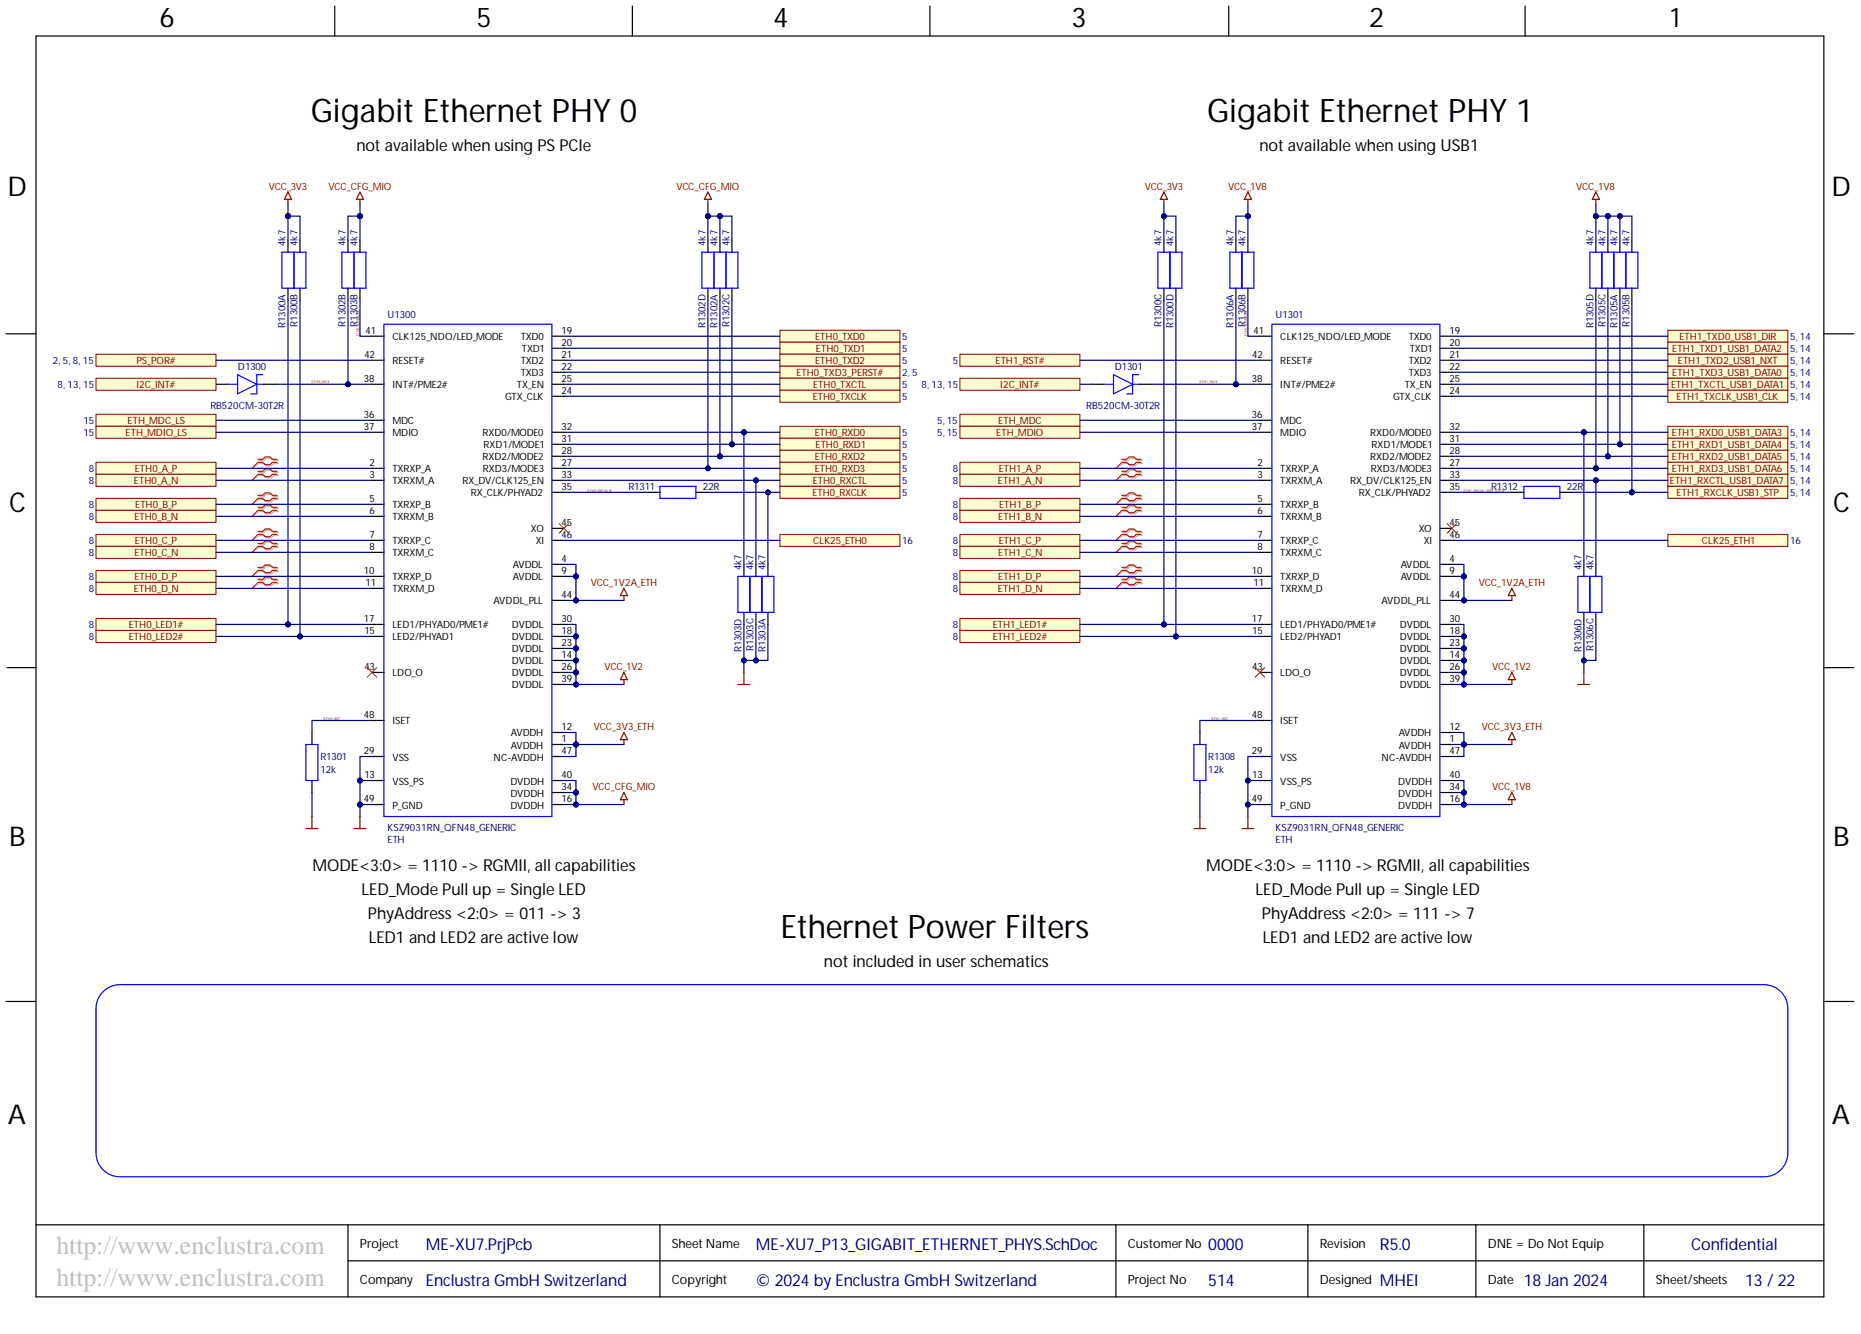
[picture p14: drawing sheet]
<svg xmlns="http://www.w3.org/2000/svg" width="393mm" height="282mm" viewBox="0 0 393 282" stroke-linecap="round" stroke-linejoin="round" font-family="sans-serif">
<defs><g id="words">
<g font-size="6.9">
<text x="65.7" y="25.7">Gigabit Ethernet PHY 0</text>
<text x="255.1" y="25.7">Gigabit Ethernet PHY 1</text>
<text x="165" y="198.2">Ethernet Power Filters</text>
</g>
<g font-size="5.8">
<text x="33.7" y="5.7">6</text>
<text x="100.7" y="5.7">5</text>
<text x="163.4" y="5.7">4</text>
<text x="226.5" y="5.7">3</text>
<text x="289.4" y="5.7">2</text>
<text x="353" y="5.7">1</text>
<text x="1.6" y="41.4">D</text>
<text x="387.1" y="41.4">D</text>
<text x="1.9" y="108.2">C</text>
<text x="387.4" y="108.2">C</text>
<text x="1.9" y="178.7">B</text>
<text x="387.4" y="178.7">B</text>
<text x="1.7" y="237.6">A</text>
<text x="387.2" y="237.6">A</text>
</g>
<g font-size="5.5" fill="#c0c0c0">
<text x="11.9" y="265">http://www.enclustra.com</text>
<text x="11.9" y="271.8">http://www.enclustra.com</text>
</g>
<g font-size="3.5">
<text x="75.3" y="31.9">not available when using PS PCIe</text>
<text x="266.2" y="31.9">not available when using USB1</text>
<text x="66" y="184.1">MODE&lt;3:0&gt; = 1110-&gt; RGMII, all capabilities</text>
<text x="255" y="184.1">MODE&lt;3:0&gt; = 1110-&gt; RGMII, all capabilities</text>
<text x="76.4" y="189.2">LED_Mode Pull up = Single LED</text>
<text x="265.4" y="189.2">LED_Mode Pull up = Single LED</text>
<text x="77.8" y="194.3">PhyAddress &lt;2:0&gt; = 011 -&gt; 3</text>
<text x="266.7" y="194.3">PhyAddress &lt;2:0&gt; = 111 -&gt; 7</text>
<text x="77.9" y="199.3">LED1 and LED2 are active low</text>
<text x="266.9" y="199.3">LED1 and LED2 are active low</text>
<text x="174.1" y="204.4">not included in user schematics</text>
</g>
<g font-size="3.5" fill="#000080">
<text x="90" y="264">ME-XU7.PrjPcb</text>
<text x="159.8" y="264">ME-XU7_P13_GIGABIT_ETHERNET_PHYS.SchDoc</text>
<text x="255.4" y="264">0000</text>
<text x="357.4" y="264">Confidential</text>
<text x="90" y="271.7">Enclustra GmbH Switzerland</text>
<text x="159.8" y="271.7">© 2024 by Enclustra GmbH Switzerland</text>
<text x="255.4" y="271.7">514</text>
<text x="291.7" y="271.7">MHEI</text>
<text x="322.1" y="271.7">18 Jan 2024</text>
<text x="368.8" y="271.7">13 / 22</text>
</g>
<text font-size="3.5" fill="#00007c" x="291.7" y="264">R5.0</text>
<g font-size="2.7">
<text x="76.1" y="263.7">Project</text>
<text x="142" y="263.7">Sheet Name</text>
<text x="238.4" y="263.7">CustomerNo</text>
<text x="279" y="263.7">Revision</text>
<text x="314.5" y="263.7">DNE = Do Not Equip</text>
<text x="76.1" y="271.3">Company</text>
<text x="142" y="271.3">Copyright</text>
<text x="238.4" y="271.3">Project No</text>
<text x="279" y="271.3">Designed</text>
<text x="314.5" y="271.3">Date</text>
<text x="350" y="271.3">Sheet/sheets</text>
</g>
<g font-size="2.1" fill="#800000">
<text x="56.8" y="40.1">VCC_3V3</text>
<text x="69.4" y="40.1">VCC_CFG_MIO</text>
<text x="143" y="40.1">VCC_CFG_MIO</text>
<text x="241.9" y="40.1">VCC_3V3</text>
<text x="259.6" y="40.1">VCC_1V8</text>
<text x="333.2" y="40.1">VCC_1V8</text>
<text x="172.3" y="71.9">ETH0_TXD0</text>
<text x="355" y="71.9">ETH1_TXD0_USB1_DIR</text>
<text x="28.8" y="77">PS_POR#</text>
<text x="172.3" y="77">ETH0_TXD2</text>
<text x="172.5" y="74.4">ETH0_TXD1</text>
<text x="210.4" y="77">ETH1_RST#</text>
<text x="353.5" y="74.4">ETH1_TXD1_USB1_DATA2</text>
<text x="354.6" y="77">ETH1_TXD2_USB1_NXT</text>
<text x="28.8" y="82">I2C_INT#</text>
<text x="168.3" y="79.5">ETH0_TXD3_PERST#</text>
<text x="171.9" y="82">ETH0_TXCTL</text>
<text x="211.4" y="82">I2C_INT#</text>
<text x="353.2" y="82">ETH1_TXCTL_USB1_DATA1</text>
<text x="353.5" y="79.5">ETH1_TXD3_USB1_DATA0</text>
<text x="27" y="89.6">ETH_MDC_LS</text>
<text x="171.8" y="84.6">ETH0_TXCLK</text>
<text x="211" y="89.6">ETH_MDC</text>
<text x="354.4" y="84.6">ETH1_TXCLK_USB1_CLK</text>
<text x="26.5" y="92.2">ETH_MDIO_LS</text>
<text x="172.2" y="92.2">ETH0_RXD0</text>
<text x="172.4" y="94.7">ETH0_RXD1</text>
<text x="210.6" y="92.2">ETH_MDIO</text>
<text x="353.4" y="92.2">ETH1_RXD0_USB1_DATA3</text>
<text x="353.4" y="94.7">ETH1_RXD1_USB1_DATA4</text>
<text x="28.5" y="99.8">ETH0_A_P</text>
<text x="172.2" y="97.3">ETH0_RXD2</text>
<text x="172.2" y="99.8">ETH0_RXD3</text>
<text x="211.1" y="99.8">ETH1_A_P</text>
<text x="353.4" y="97.3">ETH1_RXD2_USB1_DATA5</text>
<text x="353.4" y="99.8">ETH1_RXD3_USB1_DATA6</text>
<text x="28.3" y="102.3">ETH0_A_N</text>
<text x="28.6" y="107.4">ETH0_B_P</text>
<text x="171.7" y="104.9">ETH0_RXCLK</text>
<text x="171.8" y="102.3">ETH0_RXCTL</text>
<text x="210.9" y="102.3">ETH1_A_N</text>
<text x="211.2" y="107.4">ETH1_B_P</text>
<text x="352.9" y="102.3">ETH1_RXCTL_USB1_DATA7</text>
<text x="354.4" y="104.9">ETH1_RXCLK_USB1_STP</text>
<text x="28.4" y="109.9">ETH0_B_N</text>
<text x="211" y="109.9">ETH1_B_N</text>
<text x="28.4" y="117.6">ETH0_C_N</text>
<text x="28.5" y="115">ETH0_C_P</text>
<text x="171.9" y="115">CLK25_ETH0</text>
<text x="211" y="117.6">ETH1_C_N</text>
<text x="211.1" y="115">ETH1_C_P</text>
<text x="359.7" y="115">CLK25_ETH1</text>
<text x="28.3" y="125.2">ETH0_D_N</text>
<text x="28.4" y="122.6">ETH0_D_P</text>
<text x="124.9" y="123.8">VCC_1V2A_ETH</text>
<text x="210.9" y="125.2">ETH1_D_N</text>
<text x="211" y="122.6">ETH1_D_P</text>
<text x="312.5" y="123.8">VCC_1V2A_ETH</text>
<text x="27.2" y="132.8">ETH0_LED1#</text>
<text x="27.2" y="135.3">ETH0_LED2#</text>
<text x="209.8" y="132.8">ETH1_LED1#</text>
<text x="209.8" y="135.3">ETH1_LED2#</text>
<text x="127.7" y="141.6">VCC_1V2</text>
<text x="315.4" y="141.6">VCC_1V2</text>
<text x="125.5" y="154.3">VCC_3V3_ETH</text>
<text x="313.2" y="154.3">VCC_3V3_ETH</text>
<text x="125.2" y="167">VCC_CFG_MIO</text>
<text x="315.4" y="167">VCC_1V8</text>
</g>
<g font-size="2.1" fill="#000080">
<text x="60.4" y="51.9" transform="rotate(-90 60.4 51.9)">4k7</text>
<text x="62.9" y="51.9" transform="rotate(-90 62.9 51.9)">4k7</text>
<text x="73" y="51.9" transform="rotate(-90 73 51.9)">4k7</text>
<text x="75.6" y="51.9" transform="rotate(-90 75.6 51.9)">4k7</text>
<text x="149.1" y="51.9" transform="rotate(-90 149.1 51.9)">4k7</text>
<text x="151.7" y="51.9" transform="rotate(-90 151.7 51.9)">4k7</text>
<text x="154.2" y="51.9" transform="rotate(-90 154.2 51.9)">4k7</text>
<text x="245.5" y="51.9" transform="rotate(-90 245.5 51.9)">4k7</text>
<text x="248" y="51.9" transform="rotate(-90 248 51.9)">4k7</text>
<text x="260.7" y="51.9" transform="rotate(-90 260.7 51.9)">4k7</text>
<text x="263.3" y="51.9" transform="rotate(-90 263.3 51.9)">4k7</text>
<text x="336.8" y="51.9" transform="rotate(-90 336.8 51.9)">4k7</text>
<text x="339.3" y="51.9" transform="rotate(-90 339.3 51.9)">4k7</text>
<text x="341.9" y="51.9" transform="rotate(-90 341.9 51.9)">4k7</text>
<text x="344.4" y="51.9" transform="rotate(-90 344.4 51.9)">4k7</text>
<text x="60.4" y="69.3" transform="rotate(-90 60.4 69.3)">R1300A</text>
<text x="62.9" y="69" transform="rotate(-90 62.9 69)">R1300B</text>
<text x="73" y="69" transform="rotate(-90 73 69)">R1302B</text>
<text x="75.6" y="69" transform="rotate(-90 75.6 69)">R1303B</text>
<text x="81.9" y="67.2">U1300</text>
<text x="149.1" y="69.4" transform="rotate(-90 149.1 69.4)">R1302D</text>
<text x="151.7" y="69.3" transform="rotate(-90 151.7 69.3)">R1302A</text>
<text x="154.2" y="69.1" transform="rotate(-90 154.2 69.1)">R1302C</text>
<text x="190.7" y="71.9">5</text>
<text x="245.5" y="69.1" transform="rotate(-90 245.5 69.1)">R1300C</text>
<text x="248" y="69.4" transform="rotate(-90 248 69.4)">R1300D</text>
<text x="260.7" y="69.3" transform="rotate(-90 260.7 69.3)">R1306A</text>
<text x="263.3" y="69" transform="rotate(-90 263.3 69)">R1306B</text>
<text x="269.6" y="67.2">U1301</text>
<text x="336.8" y="69.4" transform="rotate(-90 336.8 69.4)">R1305D</text>
<text x="339.3" y="69.1" transform="rotate(-90 339.3 69.1)">R1305C</text>
<text x="341.9" y="69.3" transform="rotate(-90 341.9 69.3)">R1305A</text>
<text x="344.4" y="69" transform="rotate(-90 344.4 69)">R1305B</text>
<text x="378.4" y="71.9">5, 14</text>
<text x="11.2" y="77">2, 5, 8, 15</text>
<text x="190.7" y="74.4">5</text>
<text x="190.7" y="77">5</text>
<text x="201.4" y="77">5</text>
<text x="378.4" y="74.4">5, 14</text>
<text x="378.4" y="77">5, 14</text>
<text x="12.2" y="82">8, 13, 15</text>
<text x="50.3" y="78.1">D1300</text>
<text x="190.7" y="79.5">2, 5</text>
<text x="190.7" y="82">5</text>
<text x="194.8" y="82">8, 13, 15</text>
<text x="235.6" y="78.1">D1301</text>
<text x="378.4" y="79.5">5, 14</text>
<text x="378.4" y="82">5, 14</text>
<text x="17.7" y="89.6">15</text>
<text x="44.5" y="86.5">RB520CM-30T2R</text>
<text x="190.7" y="84.6">5</text>
<text x="198.1" y="89.6">5, 15</text>
<text x="229.6" y="86.5">RB520CM-30T2R</text>
<text x="378.4" y="84.6">5, 14</text>
<text x="17.7" y="92.2">15</text>
<text x="190.7" y="92.2">5</text>
<text x="190.7" y="94.7">5</text>
<text x="198.1" y="92.2">5, 15</text>
<text x="378.4" y="92.2">5, 14</text>
<text x="378.4" y="94.7">5, 14</text>
<text x="18.8" y="99.8">8</text>
<text x="190.7" y="97.3">5</text>
<text x="190.7" y="99.8">5</text>
<text x="201.4" y="99.8">8</text>
<text x="378.4" y="97.3">5, 14</text>
<text x="378.4" y="99.8">5, 14</text>
<text x="18.8" y="102.3">8</text>
<text x="18.8" y="107.4">8</text>
<text x="132.8" y="103.5">R1311</text>
<text x="148.5" y="103.5">22R</text>
<text x="190.7" y="102.3">5</text>
<text x="190.7" y="104.9">5</text>
<text x="201.4" y="102.3">8</text>
<text x="201.4" y="107.4">8</text>
<text x="315.2" y="103.5">R1312</text>
<text x="331.1" y="103.5">22R</text>
<text x="378.4" y="102.3">5, 14</text>
<text x="378.4" y="104.9">5, 14</text>
<text x="18.8" y="109.9">8</text>
<text x="201.4" y="109.9">8</text>
<text x="18.8" y="115">8</text>
<text x="18.8" y="117.6">8</text>
<text x="190.7" y="115">16</text>
<text x="201.4" y="115">8</text>
<text x="201.4" y="117.6">8</text>
<text x="378.4" y="115">16</text>
<text x="18.8" y="122.6">8</text>
<text x="18.8" y="125.2">8</text>
<text x="156.7" y="120.4" transform="rotate(-90 156.7 120.4)">4k7</text>
<text x="159.3" y="120.4" transform="rotate(-90 159.3 120.4)">4k7</text>
<text x="161.8" y="120.4" transform="rotate(-90 161.8 120.4)">4k7</text>
<text x="201.4" y="122.6">8</text>
<text x="201.4" y="125.2">8</text>
<text x="334.3" y="120.4" transform="rotate(-90 334.3 120.4)">4k7</text>
<text x="336.8" y="120.4" transform="rotate(-90 336.8 120.4)">4k7</text>
<text x="18.8" y="132.8">8</text>
<text x="18.8" y="135.3">8</text>
<text x="156.7" y="137.9" transform="rotate(-90 156.7 137.9)">R1303D</text>
<text x="159.3" y="137.6" transform="rotate(-90 159.3 137.6)">R1303C</text>
<text x="161.8" y="137.8" transform="rotate(-90 161.8 137.8)">R1303A</text>
<text x="201.4" y="132.8">8</text>
<text x="201.4" y="135.3">8</text>
<text x="334.3" y="137.9" transform="rotate(-90 334.3 137.9)">R1306D</text>
<text x="336.8" y="137.6" transform="rotate(-90 336.8 137.6)">R1306C</text>
<text x="67.7" y="160.6">R1301</text>
<text x="255.4" y="160.6">R1308</text>
<text x="67.7" y="163.4">12k</text>
<text x="255.4" y="163.4">12k</text>
<text x="81.9" y="178.1">ETH</text>
<text x="81.9" y="175.6">KSZ9031RN_QFN48_GENERIC</text>
<text x="269.6" y="178.1">ETH</text>
<text x="269.6" y="175.6">KSZ9031RN_QFN48_GENERIC</text>
</g>
<g font-size="2.1">
<text x="77.3" y="70.5">41</text>
<text x="82.9" y="71.9">CLK125_NDO/LED_MODE</text>
<text x="110.1" y="71.9">TXD0</text>
<text x="118.7" y="70.5">19</text>
<text x="264.9" y="70.5">41</text>
<text x="270.6" y="71.9">CLK125_NDO/LED_MODE</text>
<text x="297.7" y="71.9">TXD0</text>
<text x="306.4" y="70.5">19</text>
<text x="77" y="75.6">42</text>
<text x="82.9" y="77">RESET#</text>
<text x="110.1" y="77">TXD2</text>
<text x="110.3" y="74.4">TXD1</text>
<text x="118.7" y="73.1">20</text>
<text x="118.7" y="75.6">21</text>
<text x="264.7" y="75.6">42</text>
<text x="270.6" y="77">RESET#</text>
<text x="297.7" y="77">TXD2</text>
<text x="298" y="74.4">TXD1</text>
<text x="306.4" y="73.1">20</text>
<text x="306.4" y="75.6">21</text>
<text x="76.9" y="80.7">38</text>
<text x="82.9" y="82">INT#/PME2#</text>
<text x="109.2" y="82">TX_EN</text>
<text x="110.1" y="79.5">TXD3</text>
<text x="118.7" y="78.1">22</text>
<text x="118.7" y="80.7">25</text>
<text x="118.7" y="83.2">24</text>
<text x="264.6" y="80.7">38</text>
<text x="270.6" y="82">INT#/PME2#</text>
<text x="296.9" y="82">TX_EN</text>
<text x="297.7" y="79.5">TXD3</text>
<text x="306.4" y="78.1">22</text>
<text x="306.4" y="80.7">25</text>
<text x="306.4" y="83.2">24</text>
<text x="76.9" y="88.3">36</text>
<text x="82.9" y="89.6">MDC</text>
<text x="106.8" y="84.6">GTX_CLK</text>
<text x="264.6" y="88.3">36</text>
<text x="270.6" y="89.6">MDC</text>
<text x="294.4" y="84.6">GTX_CLK</text>
<text x="76.9" y="90.8">37</text>
<text x="82.9" y="92.2">MDIO</text>
<text x="102" y="92.2">RXD0/MODE0</text>
<text x="102.2" y="94.7">RXD1/MODE1</text>
<text x="118.7" y="90.8">32</text>
<text x="118.7" y="93.4">31</text>
<text x="118.7" y="95.9">28</text>
<text x="264.6" y="90.8">37</text>
<text x="270.6" y="92.2">MDIO</text>
<text x="289.6" y="92.2">RXD0/MODE0</text>
<text x="289.9" y="94.7">RXD1/MODE1</text>
<text x="306.4" y="90.8">32</text>
<text x="306.4" y="93.4">31</text>
<text x="306.4" y="95.9">28</text>
<text x="78.1" y="98.4">2</text>
<text x="78.1" y="101">3</text>
<text x="82.9" y="99.8">TXRXP_A</text>
<text x="102" y="97.3">RXD2/MODE2</text>
<text x="102" y="99.8">RXD3/MODE3</text>
<text x="118.7" y="98.4">27</text>
<text x="118.7" y="101">33</text>
<text x="265.8" y="98.4">2</text>
<text x="265.8" y="101">3</text>
<text x="270.6" y="99.8">TXRXP_A</text>
<text x="289.6" y="97.3">RXD2/MODE2</text>
<text x="289.7" y="99.8">RXD3/MODE3</text>
<text x="306.4" y="98.4">27</text>
<text x="306.4" y="101">33</text>
<text x="78.1" y="106.1">5</text>
<text x="82.9" y="102.3">TXRXM_A</text>
<text x="82.9" y="107.4">TXRXP_B</text>
<text x="97.7" y="102.3">RX_DV/CLK125_EN</text>
<text x="99.5" y="104.9">RX_CLK/PHYAD2</text>
<text x="118.7" y="103.5">35</text>
<text x="265.8" y="106.1">5</text>
<text x="270.6" y="102.3">TXRXM_A</text>
<text x="270.6" y="107.4">TXRXP_B</text>
<text x="285.4" y="102.3">RX_DV/CLK125_EN</text>
<text x="287.2" y="104.9">RX_CLK/PHYAD2</text>
<text x="306.4" y="103.5">35</text>
<text x="78.1" y="108.6">6</text>
<text x="78.1" y="113.7">7</text>
<text x="82.9" y="109.9">TXRXM_B</text>
<text x="112.2" y="112.5">XO</text>
<text x="118.7" y="111.1">45</text>
<text x="118.7" y="113.7">46</text>
<text x="265.8" y="108.6">6</text>
<text x="265.8" y="113.7">7</text>
<text x="270.6" y="109.9">TXRXM_B</text>
<text x="299.9" y="112.5">XO</text>
<text x="306.4" y="111.1">45</text>
<text x="306.4" y="113.7">46</text>
<text x="78.1" y="116.2">8</text>
<text x="82.9" y="115">TXRXP_C</text>
<text x="82.9" y="117.6">TXRXM_C</text>
<text x="113.3" y="115">XI</text>
<text x="118.7" y="118.7">4</text>
<text x="265.8" y="116.2">8</text>
<text x="270.6" y="115">TXRXP_C</text>
<text x="270.6" y="117.6">TXRXM_C</text>
<text x="301" y="115">XI</text>
<text x="306.4" y="118.7">4</text>
<text x="76.9" y="121.3">10</text>
<text x="77.3" y="123.8">11</text>
<text x="82.9" y="122.6">TXRXP_D</text>
<text x="82.9" y="125.2">TXRXM_D</text>
<text x="108.4" y="120.1">AVDDL</text>
<text x="108.4" y="122.6">AVDDL</text>
<text x="118.7" y="121.3">9</text>
<text x="264.6" y="121.3">10</text>
<text x="264.9" y="123.8">11</text>
<text x="270.6" y="122.6">TXRXP_D</text>
<text x="270.6" y="125.2">TXRXM_D</text>
<text x="296.1" y="120.1">AVDDL</text>
<text x="296.1" y="122.6">AVDDL</text>
<text x="306.4" y="121.3">9</text>
<text x="76.9" y="131.4">17</text>
<text x="104.3" y="127.7">AVDDL_PLL</text>
<text x="118.7" y="126.4">44</text>
<text x="118.7" y="131.4">30</text>
<text x="264.6" y="131.4">17</text>
<text x="292" y="127.7">AVDDL_PLL</text>
<text x="306.4" y="126.4">44</text>
<text x="306.4" y="131.4">30</text>
<text x="77" y="134">15</text>
<text x="82.9" y="132.8">LED1/PHYAD0/PME1#</text>
<text x="82.9" y="135.3">LED2/PHYAD1</text>
<text x="108.2" y="132.8">DVDDL</text>
<text x="108.2" y="135.3">DVDDL</text>
<text x="108.2" y="137.9">DVDDL</text>
<text x="118.7" y="134">18</text>
<text x="118.7" y="136.5">23</text>
<text x="264.7" y="134">15</text>
<text x="270.6" y="132.8">LED1/PHYAD0/PME1#</text>
<text x="270.6" y="135.3">LED2/PHYAD1</text>
<text x="295.9" y="132.8">DVDDL</text>
<text x="295.9" y="135.3">DVDDL</text>
<text x="295.9" y="137.9">DVDDL</text>
<text x="306.4" y="134">18</text>
<text x="306.4" y="136.5">23</text>
<text x="77" y="141.6">43</text>
<text x="82.9" y="142.9">LDO_O</text>
<text x="108.2" y="140.4">DVDDL</text>
<text x="108.2" y="142.9">DVDDL</text>
<text x="118.7" y="139">14</text>
<text x="118.7" y="141.6">26</text>
<text x="264.7" y="141.6">43</text>
<text x="270.6" y="142.9">LDO_O</text>
<text x="295.9" y="140.4">DVDDL</text>
<text x="295.9" y="142.9">DVDDL</text>
<text x="306.4" y="139">14</text>
<text x="306.4" y="141.6">26</text>
<text x="108.2" y="145.5">DVDDL</text>
<text x="118.7" y="144.1">39</text>
<text x="295.9" y="145.5">DVDDL</text>
<text x="306.4" y="144.1">39</text>
<text x="76.9" y="151.7">48</text>
<text x="82.9" y="153.1">ISET</text>
<text x="108" y="155.6">AVDDH</text>
<text x="118.7" y="154.3">12</text>
<text x="264.6" y="151.7">48</text>
<text x="270.6" y="153.1">ISET</text>
<text x="295.6" y="155.6">AVDDH</text>
<text x="306.4" y="154.3">12</text>
<text x="76.9" y="159.3">29</text>
<text x="82.9" y="160.7">VSS</text>
<text x="104.3" y="160.7">NC-AVDDH</text>
<text x="108" y="158.2">AVDDH</text>
<text x="118.7" y="156.8">1</text>
<text x="118.7" y="159.3">47</text>
<text x="264.6" y="159.3">29</text>
<text x="270.6" y="160.7">VSS</text>
<text x="292" y="160.7">NC-AVDDH</text>
<text x="295.6" y="158.2">AVDDH</text>
<text x="306.4" y="156.8">1</text>
<text x="306.4" y="159.3">47</text>
<text x="77" y="164.4">13</text>
<text x="82.9" y="165.8">VSS_PS</text>
<text x="107.9" y="165.8">DVDDH</text>
<text x="118.7" y="164.4">40</text>
<text x="118.7" y="167">34</text>
<text x="264.7" y="164.4">13</text>
<text x="270.6" y="165.8">VSS_PS</text>
<text x="295.5" y="165.8">DVDDH</text>
<text x="306.4" y="164.4">40</text>
<text x="306.4" y="167">34</text>
<text x="76.9" y="169.5">49</text>
<text x="82.9" y="170.8">P_GND</text>
<text x="107.9" y="168.3">DVDDH</text>
<text x="107.9" y="170.8">DVDDH</text>
<text x="118.7" y="169.5">16</text>
<text x="264.6" y="169.5">49</text>
<text x="270.6" y="170.8">P_GND</text>
<text x="295.5" y="168.3">DVDDH</text>
<text x="295.5" y="170.8">DVDDH</text>
<text x="306.4" y="169.5">16</text>
</g>
<g font-size=".8" fill="#800000">
<text x="75.9" y="71" transform="rotate(-90 75.9 71)">ETH0_LEDMODE</text>
<text x="263.6" y="71" transform="rotate(-90 263.6 71)">ETH1_LEDMODE</text>
<text x="65.9" y="81">ETH0_INT#</text>
<text x="253.6" y="81">ETH1_INT#</text>
<text x="124.3" y="103.9">ETH0_RXCLK_R</text>
<text x="309.4" y="103.9">ETH1_RXCLK_USB1_STP_R</text>
<text x="68.5" y="152.1">ETH0_ISET</text>
<text x="256.2" y="152.1">ETH1_ISET</text>
</g>
</g></defs>
<g fill="none" stroke="#000" stroke-width=".25">
<path d="M7.6 7.6h377.9v266.4h-377.9zM70.8 1.3v6.3M133.7 1.3v6.3M196.6 1.3v6.3M259.7 1.3v6.3M322.3 1.3v6.3M60.9 50.7v2.6M63.4 50.7v2.6M73.5 50.7v2.6M76.1 50.7v2.6M149.6 50.7v2.6M152.2 50.7v2.6"/>
<path d="M154.7 50.7v2.6M246 50.7v2.6M248.5 50.7v2.6M261.2 50.7v2.6M263.8 50.7v2.6M337.3 50.7v2.6M339.8 50.7v2.6M342.4 50.7v2.6M344.9 50.7v2.6M1.3 70.5h6.3M60.9 60.9v2.5M63.4 60.9v2.5"/>
<path d="M73.5 60.9v2.5M76.1 60.9v2.5M78.6 71h2.6M78.6 76.1h2.6M116.7 71h2.5M116.7 76.1h2.5M116.7 73.6h2.5M116.7 78.7h2.5M149.6 60.9v2.5M152.2 60.9v2.5M154.7 60.9v2.5M246 60.9v2.5"/>
<path d="M248.5 60.9v2.5M261.2 60.9v2.5M263.8 60.9v2.5M266.3 71h2.5M266.3 76.1h2.5M304.3 71h2.6M304.3 76.1h2.6M304.3 73.6h2.6M304.3 78.7h2.6M337.3 60.9v2.5M339.8 60.9v2.5M342.4 60.9v2.5"/>
<path d="M344.9 60.9v2.5M385.5 70.5h6.3M45.7 81.2h2.5M55.8 81.2h2.5M78.6 81.2h2.6M78.6 88.8h2.6M78.6 91.3h2.6M78.6 99h2.6M116.7 81.2h2.5M116.7 91.3h2.5M116.7 99h2.5M116.7 83.7h2.5"/>
<path d="M116.7 93.9h2.5M116.7 96.4h2.5M230.8 81.2h2.5M240.9 81.2h2.6M266.3 81.2h2.5M266.3 88.8h2.5M266.3 91.3h2.5M266.3 99h2.5M304.3 81.2h2.6M304.3 91.3h2.6M304.3 99h2.6M304.3 83.7h2.6"/>
<path d="M304.3 93.9h2.6M304.3 96.4h2.6M78.6 101.5h2.6M78.6 106.6h2.6M78.6 109.1h2.6M78.6 114.2h2.6M78.6 116.7h2.6M116.7 101.5h2.5M116.7 114.2h2.5M116.7 104h2.5M116.7 111.6h2.5M116.7 119.3h2.5"/>
<path d="M137 104h2.5M147.1 104h2.5M157.2 119.3v2.5M159.8 119.3v2.5M162.3 119.3v2.5M266.3 101.5h2.5M266.3 106.6h2.5M266.3 109.1h2.5M266.3 114.2h2.5M266.3 116.7h2.5M304.3 101.5h2.6M304.3 114.2h2.6"/>
<path d="M304.3 104h2.6M304.3 111.6h2.6M304.3 119.3h2.6M319.6 104h2.5M329.7 104h2.5M334.8 119.3v2.5M337.3 119.3v2.5M78.6 121.8h2.6M78.6 124.3h2.6M78.6 131.9h2.6M78.6 134.5h2.6M116.7 121.8h2.5"/>
<path d="M116.7 131.9h2.5M116.7 134.5h2.5M116.7 126.9h2.5M116.7 137h2.5M116.7 139.5h2.5M157.2 129.4v2.5M159.8 129.4v2.5M162.3 129.4v2.5M266.3 121.8h2.5M266.3 124.3h2.5M266.3 131.9h2.5M266.3 134.5h2.5"/>
<path d="M304.3 121.8h2.6M304.3 131.9h2.6M304.3 134.5h2.6M304.3 126.9h2.6M304.3 137h2.6M304.3 139.5h2.6M334.8 129.4v2.5M337.3 129.4v2.5M1.5 141.1h6.1M65.9 154.8v2.5M78.6 142.1h2.6M78.6 152.2h2.6"/>
<path d="M78.6 159.8h2.6M116.7 142.1h2.5M116.7 159.8h2.5M116.7 144.6h2.5M116.7 154.8h2.5M116.7 157.3h2.5M253.6 154.8v2.5M266.3 142.1h2.5M266.3 152.2h2.5M266.3 159.8h2.5M304.3 142.1h2.6M304.3 159.8h2.6"/>
<path d="M304.3 144.6h2.6M304.3 154.8h2.6M304.3 157.3h2.6M385.5 141.1h6.3M65.9 164.9v2.6M78.6 164.9h2.6M78.6 170h2.6M116.7 164.9h2.5M116.7 170h2.5M116.7 167.5h2.5M253.6 164.9v2.6M266.3 164.9h2.5"/>
<path d="M266.3 170h2.5M304.3 164.9h2.6M304.3 170h2.6M304.3 167.5h2.6M1.3 211.6h6.3M385.5 211.6h6.3M7.6 258.8h377.9M73.5 258.8v15.2M139.5 258.8v15.2M235.9 258.8v15.2M276.4 258.8v15.2M311.9 258.8v15.2"/>
<path d="M347.5 258.8v15.2M73.5 266.4h312"/>
</g>
<g fill="none" stroke="#00f" stroke-width=".25">
<path d="M59.6 53.3h5.1v7.6h-5.1zM62.1 53.3v7.6M72.3 53.3h5.1v7.6h-5.1zM74.8 53.3v7.6M148.4 53.3h7.6v7.6h-7.6zM150.9 53.3v7.6M153.4 53.3v7.6M244.7 53.3h5.1v7.6h-5.1zM247.3 53.3v7.6M260 53.3h5v7.6h-5zM262.5 53.3v7.6M336 53.3h10.2v7.6h-10.2z"/>
<path d="M338.6 53.3v7.6M341.1 53.3v7.6M343.6 53.3v7.6M50.2 79.2l4.1 2-4.1 2zM55.5 79.2h-1.2v4h-1.3M81.2 68.5h35.5v104h-35.5zM235.4 79.2l4 2-4 2zM240.7 79.2h-1.3v4h-1.3M268.8 68.5h35.5v104h-35.5zM48.2 81.2h2M54.3 81.2h1.5M233.3 81.2h2.1"/>
<path d="M239.4 81.2h1.5M139.5 102.8h7.6v2.5h-7.6zM322.1 102.8h7.6v2.5h-7.6zM156 121.8h7.6v7.6h-7.6zM158.5 121.8v7.6M161 121.8v7.6M333.5 121.8h5.1v7.6h-5.1zM336 121.8v7.6M64.7 157.3h2.5v7.6h-2.5zM252.3 157.3h2.6v7.6h-2.6z"/>
</g>
<path d="M20.3 74.8h25.4v2.6h-25.4z" fill-rule="evenodd" fill="#ffffd0"/>
<path d="M20.3 74.8h25.4v2.6h-25.4z" fill="none" stroke="#800000" stroke-width=".21"/>
<path d="M20.3 79.9h25.4v2.6h-25.4z" fill-rule="evenodd" fill="#ffffd0"/>
<path d="M20.3 79.9h25.4v2.6h-25.4z" fill="none" stroke="#800000" stroke-width=".21"/>
<path d="M20.3 87.5h25.4v2.6h-25.4z" fill-rule="evenodd" fill="#ffffd0"/>
<path d="M20.3 87.5h25.4v2.6h-25.4z" fill="none" stroke="#800000" stroke-width=".21"/>
<path d="M20.3 90.1h25.4v2.5h-25.4z" fill-rule="evenodd" fill="#ffffd0"/>
<path d="M20.3 90.1h25.4v2.5h-25.4z" fill="none" stroke="#800000" stroke-width=".21"/>
<path d="M20.3 97.7h25.4v2.5h-25.4z" fill-rule="evenodd" fill="#ffffd0"/>
<path d="M20.3 97.7h25.4v2.5h-25.4z" fill="none" stroke="#800000" stroke-width=".21"/>
<path d="M20.3 100.2h25.4v2.6h-25.4z" fill-rule="evenodd" fill="#ffffd0"/>
<path d="M20.3 100.2h25.4v2.6h-25.4z" fill="none" stroke="#800000" stroke-width=".21"/>
<path d="M20.3 105.3h25.4v2.5h-25.4z" fill-rule="evenodd" fill="#ffffd0"/>
<path d="M20.3 105.3h25.4v2.5h-25.4z" fill="none" stroke="#800000" stroke-width=".21"/>
<path d="M20.3 107.8h25.4v2.6h-25.4z" fill-rule="evenodd" fill="#ffffd0"/>
<path d="M20.3 107.8h25.4v2.6h-25.4z" fill="none" stroke="#800000" stroke-width=".21"/>
<path d="M20.3 112.9h25.4v2.5h-25.4z" fill-rule="evenodd" fill="#ffffd0"/>
<path d="M20.3 112.9h25.4v2.5h-25.4z" fill="none" stroke="#800000" stroke-width=".21"/>
<path d="M20.3 115.4h25.4v2.6h-25.4z" fill-rule="evenodd" fill="#ffffd0"/>
<path d="M20.3 115.4h25.4v2.6h-25.4z" fill="none" stroke="#800000" stroke-width=".21"/>
<path d="M20.3 120.5h25.4v2.6h-25.4z" fill-rule="evenodd" fill="#ffffd0"/>
<path d="M20.3 120.5h25.4v2.6h-25.4z" fill="none" stroke="#800000" stroke-width=".21"/>
<path d="M20.3 123.1h25.4v2.5h-25.4z" fill-rule="evenodd" fill="#ffffd0"/>
<path d="M20.3 123.1h25.4v2.5h-25.4z" fill="none" stroke="#800000" stroke-width=".21"/>
<path d="M20.3 130.7h25.4v2.5h-25.4z" fill-rule="evenodd" fill="#ffffd0"/>
<path d="M20.3 130.7h25.4v2.5h-25.4z" fill="none" stroke="#800000" stroke-width=".21"/>
<path d="M20.3 133.2h25.4v2.5h-25.4z" fill-rule="evenodd" fill="#ffffd0"/>
<path d="M20.3 133.2h25.4v2.5h-25.4z" fill="none" stroke="#800000" stroke-width=".21"/>
<path d="M164.9 90.1h25.3v2.5h-25.3z" fill-rule="evenodd" fill="#ffffd0"/>
<path d="M164.9 90.1h25.3v2.5h-25.3z" fill="none" stroke="#800000" stroke-width=".21"/>
<path d="M164.9 92.6h25.3v2.5h-25.3z" fill-rule="evenodd" fill="#ffffd0"/>
<path d="M164.9 92.6h25.3v2.5h-25.3z" fill="none" stroke="#800000" stroke-width=".21"/>
<path d="M164.9 95.1h25.3v2.6h-25.3z" fill-rule="evenodd" fill="#ffffd0"/>
<path d="M164.9 95.1h25.3v2.6h-25.3z" fill="none" stroke="#800000" stroke-width=".21"/>
<path d="M164.9 97.7h25.3v2.5h-25.3z" fill-rule="evenodd" fill="#ffffd0"/>
<path d="M164.9 97.7h25.3v2.5h-25.3z" fill="none" stroke="#800000" stroke-width=".21"/>
<path d="M164.9 100.2h25.3v2.6h-25.3z" fill-rule="evenodd" fill="#ffffd0"/>
<path d="M164.9 100.2h25.3v2.6h-25.3z" fill="none" stroke="#800000" stroke-width=".21"/>
<path d="M164.9 102.8h25.3v2.5h-25.3z" fill-rule="evenodd" fill="#ffffd0"/>
<path d="M164.9 102.8h25.3v2.5h-25.3z" fill="none" stroke="#800000" stroke-width=".21"/>
<path d="M164.9 69.8h25.3v2.5h-25.3z" fill-rule="evenodd" fill="#ffffd0"/>
<path d="M164.9 69.8h25.3v2.5h-25.3z" fill="none" stroke="#800000" stroke-width=".21"/>
<path d="M164.9 72.3h25.3v2.5h-25.3z" fill-rule="evenodd" fill="#ffffd0"/>
<path d="M164.9 72.3h25.3v2.5h-25.3z" fill="none" stroke="#800000" stroke-width=".21"/>
<path d="M164.9 74.8h25.3v2.6h-25.3z" fill-rule="evenodd" fill="#ffffd0"/>
<path d="M164.9 74.8h25.3v2.6h-25.3z" fill="none" stroke="#800000" stroke-width=".21"/>
<path d="M164.9 77.4h25.3v2.5h-25.3z" fill-rule="evenodd" fill="#ffffd0"/>
<path d="M164.9 77.4h25.3v2.5h-25.3z" fill="none" stroke="#800000" stroke-width=".21"/>
<path d="M164.9 79.9h25.3v2.6h-25.3z" fill-rule="evenodd" fill="#ffffd0"/>
<path d="M164.9 79.9h25.3v2.6h-25.3z" fill="none" stroke="#800000" stroke-width=".21"/>
<path d="M164.9 82.5h25.3v2.5h-25.3z" fill-rule="evenodd" fill="#ffffd0"/>
<path d="M164.9 82.5h25.3v2.5h-25.3z" fill="none" stroke="#800000" stroke-width=".21"/>
<g fill="none" stroke="#800000" stroke-width=".25">
<path d="M60.9 40.6l.7 1.5h-1.5zM60.9 42.1v1M149.6 40.6l.8 1.5h-1.5zM149.6 42.1v1M131.9 125.8v1.1M131.9 124.3l.7 1.5h-1.5zM131.9 143.6v1M131.9 156.3v1M131.9 154.8l.7 1.5h-1.5zM131.9 142.1l.7 1.5h-1.5zM156 144.6h2.5M157.2 142.1v2.5"/>
<path d="M64.7 175.1h2.5M65.9 172.5v2.6M74.8 175.1h2.6M76.1 172.5v2.6M131.9 167.5l.7 1.5h-1.5zM131.9 169v1"/>
</g>
<path d="M202.9 74.8h25.4v2.6h-25.4z" fill-rule="evenodd" fill="#ffffd0"/>
<path d="M202.9 74.8h25.4v2.6h-25.4z" fill="none" stroke="#800000" stroke-width=".21"/>
<path d="M202.9 79.9h25.4v2.6h-25.4z" fill-rule="evenodd" fill="#ffffd0"/>
<path d="M202.9 79.9h25.4v2.6h-25.4z" fill="none" stroke="#800000" stroke-width=".21"/>
<path d="M202.9 87.5h25.4v2.6h-25.4z" fill-rule="evenodd" fill="#ffffd0"/>
<path d="M202.9 87.5h25.4v2.6h-25.4z" fill="none" stroke="#800000" stroke-width=".21"/>
<path d="M202.9 90.1h25.4v2.5h-25.4z" fill-rule="evenodd" fill="#ffffd0"/>
<path d="M202.9 90.1h25.4v2.5h-25.4z" fill="none" stroke="#800000" stroke-width=".21"/>
<path d="M202.9 97.7h25.4v2.5h-25.4z" fill-rule="evenodd" fill="#ffffd0"/>
<path d="M202.9 97.7h25.4v2.5h-25.4z" fill="none" stroke="#800000" stroke-width=".21"/>
<path d="M202.9 100.2h25.4v2.6h-25.4z" fill-rule="evenodd" fill="#ffffd0"/>
<path d="M202.9 100.2h25.4v2.6h-25.4z" fill="none" stroke="#800000" stroke-width=".21"/>
<path d="M202.9 105.3h25.4v2.5h-25.4z" fill-rule="evenodd" fill="#ffffd0"/>
<path d="M202.9 105.3h25.4v2.5h-25.4z" fill="none" stroke="#800000" stroke-width=".21"/>
<path d="M202.9 107.8h25.4v2.6h-25.4z" fill-rule="evenodd" fill="#ffffd0"/>
<path d="M202.9 107.8h25.4v2.6h-25.4z" fill="none" stroke="#800000" stroke-width=".21"/>
<path d="M202.9 112.9h25.4v2.5h-25.4z" fill-rule="evenodd" fill="#ffffd0"/>
<path d="M202.9 112.9h25.4v2.5h-25.4z" fill="none" stroke="#800000" stroke-width=".21"/>
<path d="M202.9 115.4h25.4v2.6h-25.4z" fill-rule="evenodd" fill="#ffffd0"/>
<path d="M202.9 115.4h25.4v2.6h-25.4z" fill="none" stroke="#800000" stroke-width=".21"/>
<path d="M202.9 120.5h25.4v2.6h-25.4z" fill-rule="evenodd" fill="#ffffd0"/>
<path d="M202.9 120.5h25.4v2.6h-25.4z" fill="none" stroke="#800000" stroke-width=".21"/>
<path d="M202.9 123.1h25.4v2.5h-25.4z" fill-rule="evenodd" fill="#ffffd0"/>
<path d="M202.9 123.1h25.4v2.5h-25.4z" fill="none" stroke="#800000" stroke-width=".21"/>
<path d="M202.9 130.7h25.4v2.5h-25.4z" fill-rule="evenodd" fill="#ffffd0"/>
<path d="M202.9 130.7h25.4v2.5h-25.4z" fill="none" stroke="#800000" stroke-width=".21"/>
<path d="M202.9 133.2h25.4v2.5h-25.4z" fill-rule="evenodd" fill="#ffffd0"/>
<path d="M202.9 133.2h25.4v2.5h-25.4z" fill="none" stroke="#800000" stroke-width=".21"/>
<path d="M352.5 90.1h25.4v2.5h-25.4z" fill-rule="evenodd" fill="#ffffd0"/>
<path d="M352.5 90.1h25.4v2.5h-25.4z" fill="none" stroke="#800000" stroke-width=".21"/>
<path d="M352.5 92.6h25.4v2.5h-25.4z" fill-rule="evenodd" fill="#ffffd0"/>
<path d="M352.5 92.6h25.4v2.5h-25.4z" fill="none" stroke="#800000" stroke-width=".21"/>
<path d="M352.5 95.1h25.4v2.6h-25.4z" fill-rule="evenodd" fill="#ffffd0"/>
<path d="M352.5 95.1h25.4v2.6h-25.4z" fill="none" stroke="#800000" stroke-width=".21"/>
<path d="M352.5 97.7h25.4v2.5h-25.4z" fill-rule="evenodd" fill="#ffffd0"/>
<path d="M352.5 97.7h25.4v2.5h-25.4z" fill="none" stroke="#800000" stroke-width=".21"/>
<path d="M352.5 100.2h25.4v2.6h-25.4z" fill-rule="evenodd" fill="#ffffd0"/>
<path d="M352.5 100.2h25.4v2.6h-25.4z" fill="none" stroke="#800000" stroke-width=".21"/>
<path d="M352.5 102.8h25.4v2.5h-25.4z" fill-rule="evenodd" fill="#ffffd0"/>
<path d="M352.5 102.8h25.4v2.5h-25.4z" fill="none" stroke="#800000" stroke-width=".21"/>
<path d="M352.5 69.8h25.4v2.5h-25.4z" fill-rule="evenodd" fill="#ffffd0"/>
<path d="M352.5 69.8h25.4v2.5h-25.4z" fill="none" stroke="#800000" stroke-width=".21"/>
<path d="M352.5 72.3h25.4v2.5h-25.4z" fill-rule="evenodd" fill="#ffffd0"/>
<path d="M352.5 72.3h25.4v2.5h-25.4z" fill="none" stroke="#800000" stroke-width=".21"/>
<path d="M352.5 74.8h25.4v2.6h-25.4z" fill-rule="evenodd" fill="#ffffd0"/>
<path d="M352.5 74.8h25.4v2.6h-25.4z" fill="none" stroke="#800000" stroke-width=".21"/>
<path d="M352.5 77.4h25.4v2.5h-25.4z" fill-rule="evenodd" fill="#ffffd0"/>
<path d="M352.5 77.4h25.4v2.5h-25.4z" fill="none" stroke="#800000" stroke-width=".21"/>
<path d="M352.5 79.9h25.4v2.6h-25.4z" fill-rule="evenodd" fill="#ffffd0"/>
<path d="M352.5 79.9h25.4v2.6h-25.4z" fill="none" stroke="#800000" stroke-width=".21"/>
<path d="M352.5 82.5h25.4v2.5h-25.4z" fill-rule="evenodd" fill="#ffffd0"/>
<path d="M352.5 82.5h25.4v2.5h-25.4z" fill="none" stroke="#800000" stroke-width=".21"/>
<g fill="none" stroke="#800000" stroke-width=".25">
<path d="M263.8 40.6l.7 1.5h-1.5zM263.8 42.1v1M337.3 40.6l.8 1.5h-1.6zM337.3 42.1v1M319.6 125.8v1.1M319.6 124.3l.7 1.5h-1.5zM319.6 143.6v1M319.6 156.3v1M319.6 154.8l.7 1.5h-1.5zM319.6 142.1l.7 1.5h-1.5zM333.5 144.6h2.5M334.8 142.1v2.5"/>
<path d="M252.3 175.1h2.6M253.6 172.5v2.6M262.5 175.1h2.5M263.8 172.5v2.6M319.6 167.5l.7 1.5h-1.5zM319.6 169v1"/>
</g>
<path d="M352.5 112.9h25.4v2.5h-25.4z" fill-rule="evenodd" fill="#ffffd0"/>
<path d="M352.5 112.9h25.4v2.5h-25.4z" fill="none" stroke="#800000" stroke-width=".21"/>
<path d="M76.1 40.6l.7 1.5h-1.5zM76.1 42.1v1M246 40.6l.8 1.5h-1.6zM246 42.1v1" fill="none" stroke="#800000" stroke-width=".25"/>
<path d="M164.9 112.9h25.3v2.5h-25.3z" fill-rule="evenodd" fill="#ffffd0"/>
<path d="M164.9 112.9h25.3v2.5h-25.3z" fill="none" stroke="#800000" stroke-width=".21"/>
<path d="M22.1 209.3a5 5 0 0 1 3.3-1.2h347.4a5.1 5.1 0 0 1 5.1 5v30.5a5.1 5.1 0 0 1-5.1 5.1h-347.4a5.1 5.1 0 0 1-5.1-5.1v-30.5a5.1 5.1 0 0 1 1.8-3.8z" fill="none" stroke="#00f" stroke-width=".25"/>
<g fill="none" stroke="#f00" stroke-width=".21">
<path d="M54.5 97.7l-1.2 1.3M237.1 97.7l-1.2 1.3M54.5 100.2l-1.2 1.3M54.5 105.3l-1.2 1.3M54.5 107.8l-1.2 1.3M54.5 112.9l-1.2 1.3M54.5 115.4l-1.2 1.3M118.2 110.6l2 2.1M120.2 110.6l-2 2.1M237.1 100.2l-1.2 1.3M237.1 105.3l-1.2 1.3M237.1 107.8l-1.2 1.3"/>
<path d="M237.1 112.9l-1.2 1.3M237.1 115.4l-1.2 1.3M305.9 110.6l2 2.1M307.9 110.6l-2 2.1M54.5 120.5l-1.2 1.3M54.5 123.1l-1.2 1.2M237.1 120.5l-1.2 1.3M237.1 123.1l-1.2 1.2M77.6 141.1l2 2M79.6 141.1l-2 2M265.3 141.1l2 2M267.3 141.1l-2 2"/>
</g>
<g fill="none" stroke="#d0a3a3" stroke-width=".25">
<path d="M54.8 97.3h1l.5-.5h1l.5 .5h1M54.8 97.9h1l.5 .5h1l.5-.5h1M54.8 99.8h1l.5-.5h1l.5 .5h1M237.4 97.3h1l.5-.5h1l.5 .5h1M237.4 97.9h1l.5 .5h1l.5-.5h1M237.4 99.8h1l.5-.5h1l.5 .5h1M54.8 100.5h1l.5 .5h1l.5-.5h1M54.8 104.9h1l.5-.5h1l.5 .5h1M54.8 105.5h1l.5 .6h1l.5-.6h1M54.8 107.5h1l.5-.6h1l.5 .6h1M54.8 108.1h1l.5 .5h1l.5-.5h1M54.8 112.5h1l.5-.5h1l.5 .5h1"/>
<path d="M54.8 113.2h1l.5 .5h1l.5-.5h1M54.8 115.1h1l.5-.5h1l.5 .5h1M54.8 115.7h1l.5 .5h1l.5-.5h1M237.4 100.5h1l.5 .5h1l.5-.5h1M237.4 104.9h1l.5-.5h1l.5 .5h1M237.4 105.5h1l.5 .6h1l.5-.6h1M237.4 107.5h1l.5-.6h1l.5 .6h1M237.4 108.1h1l.5 .5h1l.5-.5h1M237.4 112.5h1l.5-.5h1l.5 .5h1M237.4 113.2h1l.5 .5h1l.5-.5h1M237.4 115.1h1l.5-.5h1l.5 .5h1M237.4 115.7h1l.5 .5h1l.5-.5h1"/>
<path d="M54.8 120.1h1l.5-.5h1l.5 .5h1M54.8 120.8h1l.5 .5h1l.5-.5h1M54.8 122.7h1l.5-.5h1l.5 .5h1M54.8 123.3h1l.5 .5h1l.5-.5h1M237.4 120.1h1l.5-.5h1l.5 .5h1M237.4 120.8h1l.5 .5h1l.5-.5h1M237.4 122.7h1l.5-.5h1l.5 .5h1M237.4 123.3h1l.5 .5h1l.5-.5h1"/>
</g>
<g fill="none" stroke="#d0a3a3" stroke-width=".21">
<path d="M54.8 97.9l-1.5 1.1M237.4 97.9l-1.5 1.1M54.8 100.5l-1.5 1M54.8 105.5l-1.5 1.1M54.8 108.1l-1.5 1M54.8 113.2l-1.5 1M54.8 115.7l-1.5 1M237.4 100.5l-1.5 1M237.4 105.5l-1.5 1.1M237.4 108.1l-1.5 1M237.4 113.2l-1.5 1M237.4 115.7l-1.5 1"/>
<path d="M54.8 120.8l-1.5 1M54.8 123.3l-1.5 1M237.4 120.8l-1.5 1M237.4 123.3l-1.5 1"/>
</g>
<g fill="none" stroke="#f00" stroke-width=".25">
<path d="M54.5 97h1l.5-.5h1.1l.5 .5h1M54.5 97.7h1l.5 .5h1.1l.5-.5h1M54.5 99.6h1l.5-.5h1.1l.5 .5h1M237.1 97h1l.6-.5h1l.5 .5h1M237.1 97.7h1l.6 .5h1l.5-.5h1M237.1 99.6h1l.6-.5h1l.5 .5h1M54.5 100.2h1l.5 .5h1.1l.5-.5h1M54.5 104.7h1l.5-.5h1.1l.5 .5h1M54.5 105.3h1l.5 .5h1.1l.5-.5h1M54.5 107.2h1l.5-.5h1.1l.5 .5h1M54.5 107.8h1l.5 .5h1.1l.5-.5h1M54.5 112.3h1l.5-.5h1.1l.5 .5h1"/>
<path d="M54.5 112.9h1l.5 .5h1.1l.5-.5h1M54.5 114.8h1l.5-.5h1.1l.5 .5h1M54.5 115.4h1l.5 .6h1.1l.5-.6h1M54.5 119.9h1l.5-.5h1.1l.5 .5h1M237.1 100.2h1l.6 .5h1l.5-.5h1M237.1 104.7h1l.6-.5h1l.5 .5h1M237.1 105.3h1l.6 .5h1l.5-.5h1M237.1 107.2h1l.6-.5h1l.5 .5h1M237.1 107.8h1l.6 .5h1l.5-.5h1M237.1 112.3h1l.6-.5h1l.5 .5h1M237.1 112.9h1l.6 .5h1l.5-.5h1M237.1 114.8h1l.6-.5h1l.5 .5h1"/>
<path d="M237.1 115.4h1l.6 .6h1l.5-.6h1M237.1 119.9h1l.6-.5h1l.5 .5h1M54.5 120.5h1l.5 .5h1.1l.5-.5h1M54.5 122.4h1l.5-.5h1.1l.5 .5h1M54.5 123.1h1l.5 .5h1.1l.5-.5h1M237.1 120.5h1l.6 .5h1l.5-.5h1M237.1 122.4h1l.6-.5h1l.5 .5h1M237.1 123.1h1l.6 .5h1l.5-.5h1"/>
</g>
<path d="M78.6 159.8h-2.5v5.1" fill="none" stroke="#000080" stroke-width=".25"/>
<circle cx="76.1" cy="164.9" r=".51" fill="#000080"/>
<circle cx="76.1" cy="164.9" r=".51" fill="none" stroke="#000080" stroke-width=".21"/>
<path d="M76.1 164.9h2.5" fill="none" stroke="#000080" stroke-width=".25"/>
<circle cx="76.1" cy="164.9" r=".51" fill="#000080"/>
<circle cx="76.1" cy="164.9" r=".51" fill="none" stroke="#000080" stroke-width=".21"/>
<path d="M76.1 164.9v5.1" fill="none" stroke="#000080" stroke-width=".25"/>
<circle cx="76.1" cy="164.9" r=".51" fill="#000080"/>
<circle cx="76.1" cy="164.9" r=".51" fill="none" stroke="#000080" stroke-width=".21"/>
<circle cx="76.1" cy="170" r=".51" fill="#000080"/>
<circle cx="76.1" cy="170" r=".51" fill="none" stroke="#000080" stroke-width=".21"/>
<path d="M76.1 170h2.5" fill="none" stroke="#000080" stroke-width=".25"/>
<circle cx="76.1" cy="170" r=".51" fill="#000080"/>
<circle cx="76.1" cy="170" r=".51" fill="none" stroke="#000080" stroke-width=".21"/>
<path d="M76.1 170v2.5" fill="none" stroke="#000080" stroke-width=".25"/>
<circle cx="76.1" cy="170" r=".51" fill="#000080"/>
<circle cx="76.1" cy="170" r=".51" fill="none" stroke="#000080" stroke-width=".21"/>
<path d="M65.9 167.5v5M263.8 164.9v5.1" fill="none" stroke="#000080" stroke-width=".25"/>
<circle cx="263.8" cy="164.9" r=".51" fill="#000080"/>
<circle cx="263.8" cy="164.9" r=".51" fill="none" stroke="#000080" stroke-width=".21"/>
<circle cx="263.8" cy="170" r=".51" fill="#000080"/>
<circle cx="263.8" cy="170" r=".51" fill="none" stroke="#000080" stroke-width=".21"/>
<path d="M334.8 131.9v7.6M253.6 167.5v5" fill="none" stroke="#000080" stroke-width=".25"/>
<circle cx="334.8" cy="139.6" r=".51" fill="#000080"/>
<circle cx="334.8" cy="139.6" r=".51" fill="none" stroke="#000080" stroke-width=".21"/>
<path d="M339.8 45.7v5" fill="none" stroke="#000080" stroke-width=".25"/>
<circle cx="339.8" cy="45.7" r=".51" fill="#000080"/>
<circle cx="339.8" cy="45.7" r=".51" fill="none" stroke="#000080" stroke-width=".21"/>
<path d="M337.3 45.7v5" fill="none" stroke="#000080" stroke-width=".25"/>
<circle cx="337.3" cy="45.7" r=".51" fill="#000080"/>
<circle cx="337.3" cy="45.7" r=".51" fill="none" stroke="#000080" stroke-width=".21"/>
<path d="M337.3 43.1v2.6" fill="none" stroke="#000080" stroke-width=".25"/>
<circle cx="337.3" cy="45.7" r=".51" fill="#000080"/>
<circle cx="337.3" cy="45.7" r=".51" fill="none" stroke="#000080" stroke-width=".21"/>
<path d="M306.9 164.9h2.5v2.6" fill="none" stroke="#000080" stroke-width=".25"/>
<circle cx="309.4" cy="167.5" r=".51" fill="#000080"/>
<circle cx="309.4" cy="167.5" r=".51" fill="none" stroke="#000080" stroke-width=".21"/>
<path d="M309.4 167.5v2.5" fill="none" stroke="#000080" stroke-width=".25"/>
<circle cx="309.4" cy="167.5" r=".51" fill="#000080"/>
<circle cx="309.4" cy="167.5" r=".51" fill="none" stroke="#000080" stroke-width=".21"/>
<circle cx="309.4" cy="170" r=".51" fill="#000080"/>
<circle cx="309.4" cy="170" r=".51" fill="none" stroke="#000080" stroke-width=".21"/>
<path d="M306.9 167.5h2.5" fill="none" stroke="#000080" stroke-width=".25"/>
<circle cx="309.4" cy="167.5" r=".51" fill="#000080"/>
<circle cx="309.4" cy="167.5" r=".51" fill="none" stroke="#000080" stroke-width=".21"/>
<path d="M263.8 43.1v2.6" fill="none" stroke="#000080" stroke-width=".25"/>
<circle cx="263.8" cy="45.7" r=".51" fill="#000080"/>
<circle cx="263.8" cy="45.7" r=".51" fill="none" stroke="#000080" stroke-width=".21"/>
<path d="M306.9 170h2.5" fill="none" stroke="#000080" stroke-width=".25"/>
<circle cx="309.4" cy="170" r=".51" fill="#000080"/>
<circle cx="309.4" cy="170" r=".51" fill="none" stroke="#000080" stroke-width=".21"/>
<path d="M309.4 170h10.2" fill="none" stroke="#000080" stroke-width=".25"/>
<circle cx="309.4" cy="170" r=".51" fill="#000080"/>
<circle cx="309.4" cy="170" r=".51" fill="none" stroke="#000080" stroke-width=".21"/>
<path d="M263.8 45.7h-2.6v5" fill="none" stroke="#000080" stroke-width=".25"/>
<circle cx="263.8" cy="45.7" r=".51" fill="#000080"/>
<circle cx="263.8" cy="45.7" r=".51" fill="none" stroke="#000080" stroke-width=".21"/>
<path d="M337.3 45.7h2.5" fill="none" stroke="#000080" stroke-width=".25"/>
<circle cx="337.3" cy="45.7" r=".51" fill="#000080"/>
<circle cx="337.3" cy="45.7" r=".51" fill="none" stroke="#000080" stroke-width=".21"/>
<circle cx="339.8" cy="45.7" r=".51" fill="#000080"/>
<circle cx="339.8" cy="45.7" r=".51" fill="none" stroke="#000080" stroke-width=".21"/>
<path d="M263.8 45.7v5" fill="none" stroke="#000080" stroke-width=".25"/>
<circle cx="263.8" cy="45.7" r=".51" fill="#000080"/>
<circle cx="263.8" cy="45.7" r=".51" fill="none" stroke="#000080" stroke-width=".21"/>
<path d="M342.4 45.7v5" fill="none" stroke="#000080" stroke-width=".25"/>
<circle cx="342.4" cy="45.7" r=".51" fill="#000080"/>
<circle cx="342.4" cy="45.7" r=".51" fill="none" stroke="#000080" stroke-width=".21"/>
<path d="M119.2 131.9h2.5v2.6" fill="none" stroke="#000080" stroke-width=".25"/>
<circle cx="121.7" cy="134.5" r=".51" fill="#000080"/>
<circle cx="121.7" cy="134.5" r=".51" fill="none" stroke="#000080" stroke-width=".21"/>
<path d="M119.2 142.1h2.5" fill="none" stroke="#000080" stroke-width=".25"/>
<circle cx="121.7" cy="142.1" r=".51" fill="#000080"/>
<circle cx="121.7" cy="142.1" r=".51" fill="none" stroke="#000080" stroke-width=".21"/>
<path d="M119.2 144.6h2.5" fill="none" stroke="#000080" stroke-width=".25"/>
<circle cx="121.7" cy="144.6" r=".51" fill="#000080"/>
<circle cx="121.7" cy="144.6" r=".51" fill="none" stroke="#000080" stroke-width=".21"/>
<path d="M121.7 139.5v2.6" fill="none" stroke="#000080" stroke-width=".25"/>
<circle cx="121.7" cy="142.1" r=".51" fill="#000080"/>
<circle cx="121.7" cy="142.1" r=".51" fill="none" stroke="#000080" stroke-width=".21"/>
<circle cx="121.7" cy="139.5" r=".51" fill="#000080"/>
<circle cx="121.7" cy="139.5" r=".51" fill="none" stroke="#000080" stroke-width=".21"/>
<path d="M119.2 139.5h2.5" fill="none" stroke="#000080" stroke-width=".25"/>
<circle cx="121.7" cy="139.5" r=".51" fill="#000080"/>
<circle cx="121.7" cy="139.5" r=".51" fill="none" stroke="#000080" stroke-width=".21"/>
<path d="M119.2 137h2.5" fill="none" stroke="#000080" stroke-width=".25"/>
<circle cx="121.7" cy="137" r=".51" fill="#000080"/>
<circle cx="121.7" cy="137" r=".51" fill="none" stroke="#000080" stroke-width=".21"/>
<path d="M121.7 137v2.5" fill="none" stroke="#000080" stroke-width=".25"/>
<circle cx="121.7" cy="137" r=".51" fill="#000080"/>
<circle cx="121.7" cy="137" r=".51" fill="none" stroke="#000080" stroke-width=".21"/>
<circle cx="121.7" cy="139.5" r=".51" fill="#000080"/>
<circle cx="121.7" cy="139.5" r=".51" fill="none" stroke="#000080" stroke-width=".21"/>
<path d="M121.7 134.5v2.5" fill="none" stroke="#000080" stroke-width=".25"/>
<circle cx="121.7" cy="134.5" r=".51" fill="#000080"/>
<circle cx="121.7" cy="134.5" r=".51" fill="none" stroke="#000080" stroke-width=".21"/>
<circle cx="121.7" cy="137" r=".51" fill="#000080"/>
<circle cx="121.7" cy="137" r=".51" fill="none" stroke="#000080" stroke-width=".21"/>
<path d="M119.2 134.5h2.5" fill="none" stroke="#000080" stroke-width=".25"/>
<circle cx="121.7" cy="134.5" r=".51" fill="#000080"/>
<circle cx="121.7" cy="134.5" r=".51" fill="none" stroke="#000080" stroke-width=".21"/>
<path d="M121.7 144.6h10.2" fill="none" stroke="#000080" stroke-width=".25"/>
<circle cx="121.7" cy="144.6" r=".51" fill="#000080"/>
<circle cx="121.7" cy="144.6" r=".51" fill="none" stroke="#000080" stroke-width=".21"/>
<path d="M121.7 142.1v2.5" fill="none" stroke="#000080" stroke-width=".25"/>
<circle cx="121.7" cy="144.6" r=".51" fill="#000080"/>
<circle cx="121.7" cy="144.6" r=".51" fill="none" stroke="#000080" stroke-width=".21"/>
<circle cx="121.7" cy="142.1" r=".51" fill="#000080"/>
<circle cx="121.7" cy="142.1" r=".51" fill="none" stroke="#000080" stroke-width=".21"/>
<path d="M306.9 131.9h2.5v2.6" fill="none" stroke="#000080" stroke-width=".25"/>
<circle cx="309.4" cy="134.5" r=".51" fill="#000080"/>
<circle cx="309.4" cy="134.5" r=".51" fill="none" stroke="#000080" stroke-width=".21"/>
<path d="M306.9 142.1h2.5" fill="none" stroke="#000080" stroke-width=".25"/>
<circle cx="309.4" cy="142.1" r=".51" fill="#000080"/>
<circle cx="309.4" cy="142.1" r=".51" fill="none" stroke="#000080" stroke-width=".21"/>
<path d="M306.9 144.6h2.5" fill="none" stroke="#000080" stroke-width=".25"/>
<circle cx="309.4" cy="144.6" r=".51" fill="#000080"/>
<circle cx="309.4" cy="144.6" r=".51" fill="none" stroke="#000080" stroke-width=".21"/>
<path d="M309.4 139.5v2.6" fill="none" stroke="#000080" stroke-width=".25"/>
<circle cx="309.4" cy="142.1" r=".51" fill="#000080"/>
<circle cx="309.4" cy="142.1" r=".51" fill="none" stroke="#000080" stroke-width=".21"/>
<circle cx="309.4" cy="139.6" r=".51" fill="#000080"/>
<circle cx="309.4" cy="139.6" r=".51" fill="none" stroke="#000080" stroke-width=".21"/>
<path d="M306.9 139.5h2.5" fill="none" stroke="#000080" stroke-width=".25"/>
<circle cx="309.4" cy="139.6" r=".51" fill="#000080"/>
<circle cx="309.4" cy="139.6" r=".51" fill="none" stroke="#000080" stroke-width=".21"/>
<path d="M306.9 137h2.5" fill="none" stroke="#000080" stroke-width=".25"/>
<circle cx="309.4" cy="137" r=".51" fill="#000080"/>
<circle cx="309.4" cy="137" r=".51" fill="none" stroke="#000080" stroke-width=".21"/>
<path d="M309.4 137v2.5" fill="none" stroke="#000080" stroke-width=".25"/>
<circle cx="309.4" cy="137" r=".51" fill="#000080"/>
<circle cx="309.4" cy="137" r=".51" fill="none" stroke="#000080" stroke-width=".21"/>
<circle cx="309.4" cy="139.6" r=".51" fill="#000080"/>
<circle cx="309.4" cy="139.6" r=".51" fill="none" stroke="#000080" stroke-width=".21"/>
<path d="M309.4 134.5v2.5" fill="none" stroke="#000080" stroke-width=".25"/>
<circle cx="309.4" cy="134.5" r=".51" fill="#000080"/>
<circle cx="309.4" cy="134.5" r=".51" fill="none" stroke="#000080" stroke-width=".21"/>
<circle cx="309.4" cy="137" r=".51" fill="#000080"/>
<circle cx="309.4" cy="137" r=".51" fill="none" stroke="#000080" stroke-width=".21"/>
<path d="M306.9 134.5h2.5" fill="none" stroke="#000080" stroke-width=".25"/>
<circle cx="309.4" cy="134.5" r=".51" fill="#000080"/>
<circle cx="309.4" cy="134.5" r=".51" fill="none" stroke="#000080" stroke-width=".21"/>
<path d="M309.4 144.6h10.2" fill="none" stroke="#000080" stroke-width=".25"/>
<circle cx="309.4" cy="144.6" r=".51" fill="#000080"/>
<circle cx="309.4" cy="144.6" r=".51" fill="none" stroke="#000080" stroke-width=".21"/>
<path d="M309.4 142.1v2.5" fill="none" stroke="#000080" stroke-width=".25"/>
<circle cx="309.4" cy="144.6" r=".51" fill="#000080"/>
<circle cx="309.4" cy="144.6" r=".51" fill="none" stroke="#000080" stroke-width=".21"/>
<circle cx="309.4" cy="142.1" r=".51" fill="#000080"/>
<circle cx="309.4" cy="142.1" r=".51" fill="none" stroke="#000080" stroke-width=".21"/>
<path d="M60.9 43.1v2.6" fill="none" stroke="#000080" stroke-width=".25"/>
<circle cx="60.9" cy="45.7" r=".51" fill="#000080"/>
<circle cx="60.9" cy="45.7" r=".51" fill="none" stroke="#000080" stroke-width=".21"/>
<path d="M60.9 45.7h2.5v5" fill="none" stroke="#000080" stroke-width=".25"/>
<circle cx="60.9" cy="45.7" r=".51" fill="#000080"/>
<circle cx="60.9" cy="45.7" r=".51" fill="none" stroke="#000080" stroke-width=".21"/>
<path d="M60.9 45.7v5" fill="none" stroke="#000080" stroke-width=".25"/>
<circle cx="60.9" cy="45.7" r=".51" fill="#000080"/>
<circle cx="60.9" cy="45.7" r=".51" fill="none" stroke="#000080" stroke-width=".21"/>
<path d="M246 43.1v2.6" fill="none" stroke="#000080" stroke-width=".25"/>
<circle cx="246" cy="45.7" r=".51" fill="#000080"/>
<circle cx="246" cy="45.7" r=".51" fill="none" stroke="#000080" stroke-width=".21"/>
<path d="M228.3 76.1h38M228.3 99h38M119.2 154.8h2.5v2.5" fill="none" stroke="#000080" stroke-width=".25"/>
<circle cx="121.7" cy="157.3" r=".51" fill="#000080"/>
<circle cx="121.7" cy="157.3" r=".51" fill="none" stroke="#000080" stroke-width=".21"/>
<path d="M119.2 157.3h2.5" fill="none" stroke="#000080" stroke-width=".25"/>
<circle cx="121.7" cy="157.3" r=".51" fill="#000080"/>
<circle cx="121.7" cy="157.3" r=".51" fill="none" stroke="#000080" stroke-width=".21"/>
<path d="M121.7 157.3h10.2" fill="none" stroke="#000080" stroke-width=".25"/>
<circle cx="121.7" cy="157.3" r=".51" fill="#000080"/>
<circle cx="121.7" cy="157.3" r=".51" fill="none" stroke="#000080" stroke-width=".21"/>
<path d="M121.7 157.3v2.5h-2.5" fill="none" stroke="#000080" stroke-width=".25"/>
<circle cx="121.7" cy="157.3" r=".51" fill="#000080"/>
<circle cx="121.7" cy="157.3" r=".51" fill="none" stroke="#000080" stroke-width=".21"/>
<path d="M306.9 154.8h2.5v2.5" fill="none" stroke="#000080" stroke-width=".25"/>
<circle cx="309.4" cy="157.3" r=".51" fill="#000080"/>
<circle cx="309.4" cy="157.3" r=".51" fill="none" stroke="#000080" stroke-width=".21"/>
<path d="M306.9 157.3h2.5" fill="none" stroke="#000080" stroke-width=".25"/>
<circle cx="309.4" cy="157.3" r=".51" fill="#000080"/>
<circle cx="309.4" cy="157.3" r=".51" fill="none" stroke="#000080" stroke-width=".21"/>
<path d="M309.4 157.3h10.2" fill="none" stroke="#000080" stroke-width=".25"/>
<circle cx="309.4" cy="157.3" r=".51" fill="#000080"/>
<circle cx="309.4" cy="157.3" r=".51" fill="none" stroke="#000080" stroke-width=".21"/>
<path d="M309.4 157.3v2.5h-2.5" fill="none" stroke="#000080" stroke-width=".25"/>
<circle cx="309.4" cy="157.3" r=".51" fill="#000080"/>
<circle cx="309.4" cy="157.3" r=".51" fill="none" stroke="#000080" stroke-width=".21"/>
<path d="M261.2 63.4v17.8M119.2 104h17.8M228.3 101.5h38M228.3 106.6h38M228.3 109.1h38M228.3 114.2h38M306.9 104h12.7" fill="none" stroke="#000080" stroke-width=".25"/>
<circle cx="261.2" cy="81.2" r=".51" fill="#000080"/>
<circle cx="261.2" cy="81.2" r=".51" fill="none" stroke="#000080" stroke-width=".21"/>
<path d="M261.2 81.2h5.1" fill="none" stroke="#000080" stroke-width=".25"/>
<circle cx="261.2" cy="81.2" r=".51" fill="#000080"/>
<circle cx="261.2" cy="81.2" r=".51" fill="none" stroke="#000080" stroke-width=".21"/>
<path d="M243.5 81.2h17.7" fill="none" stroke="#000080" stroke-width=".25"/>
<circle cx="261.2" cy="81.2" r=".51" fill="#000080"/>
<circle cx="261.2" cy="81.2" r=".51" fill="none" stroke="#000080" stroke-width=".21"/>
<path d="M45.7 76.1h32.9M263.8 63.4v7.6h2.5M228.3 91.3h38M228.3 88.8h38M119.2 114.2h45.7M228.3 116.7h38M306.9 114.2h45.6M228.3 121.8h38M228.3 124.3h38M228.3 131.9h17.7M266.3 152.2h-12.7v2.6" fill="none" stroke="#000080" stroke-width=".25"/>
<circle cx="246" cy="131.9" r=".51" fill="#000080"/>
<circle cx="246" cy="131.9" r=".51" fill="none" stroke="#000080" stroke-width=".21"/>
<path d="M246 63.4v68.5" fill="none" stroke="#000080" stroke-width=".25"/>
<circle cx="246" cy="131.9" r=".51" fill="#000080"/>
<circle cx="246" cy="131.9" r=".51" fill="none" stroke="#000080" stroke-width=".21"/>
<path d="M246 131.9h20.3" fill="none" stroke="#000080" stroke-width=".25"/>
<circle cx="246" cy="131.9" r=".51" fill="#000080"/>
<circle cx="246" cy="131.9" r=".51" fill="none" stroke="#000080" stroke-width=".21"/>
<path d="M228.3 134.5h20.2" fill="none" stroke="#000080" stroke-width=".25"/>
<circle cx="248.5" cy="134.5" r=".51" fill="#000080"/>
<circle cx="248.5" cy="134.5" r=".51" fill="none" stroke="#000080" stroke-width=".21"/>
<path d="M248.5 63.4v71.1" fill="none" stroke="#000080" stroke-width=".25"/>
<circle cx="248.5" cy="134.5" r=".51" fill="#000080"/>
<circle cx="248.5" cy="134.5" r=".51" fill="none" stroke="#000080" stroke-width=".21"/>
<path d="M248.5 134.5h17.8" fill="none" stroke="#000080" stroke-width=".25"/>
<circle cx="248.5" cy="134.5" r=".51" fill="#000080"/>
<circle cx="248.5" cy="134.5" r=".51" fill="none" stroke="#000080" stroke-width=".21"/>
<path d="M152.2 45.7v5" fill="none" stroke="#000080" stroke-width=".25"/>
<circle cx="152.2" cy="45.7" r=".51" fill="#000080"/>
<circle cx="152.2" cy="45.7" r=".51" fill="none" stroke="#000080" stroke-width=".21"/>
<path d="M149.6 45.7v5" fill="none" stroke="#000080" stroke-width=".25"/>
<circle cx="149.6" cy="45.7" r=".51" fill="#000080"/>
<circle cx="149.6" cy="45.7" r=".51" fill="none" stroke="#000080" stroke-width=".21"/>
<path d="M152.2 45.7h2.5v5" fill="none" stroke="#000080" stroke-width=".25"/>
<circle cx="152.2" cy="45.7" r=".51" fill="#000080"/>
<circle cx="152.2" cy="45.7" r=".51" fill="none" stroke="#000080" stroke-width=".21"/>
<path d="M149.6 43.1v2.6" fill="none" stroke="#000080" stroke-width=".25"/>
<circle cx="149.6" cy="45.7" r=".51" fill="#000080"/>
<circle cx="149.6" cy="45.7" r=".51" fill="none" stroke="#000080" stroke-width=".21"/>
<path d="M119.2 164.9h2.5v2.6" fill="none" stroke="#000080" stroke-width=".25"/>
<circle cx="121.7" cy="167.5" r=".51" fill="#000080"/>
<circle cx="121.7" cy="167.5" r=".51" fill="none" stroke="#000080" stroke-width=".21"/>
<path d="M121.7 167.5v2.5" fill="none" stroke="#000080" stroke-width=".25"/>
<circle cx="121.7" cy="167.5" r=".51" fill="#000080"/>
<circle cx="121.7" cy="167.5" r=".51" fill="none" stroke="#000080" stroke-width=".21"/>
<circle cx="121.7" cy="170" r=".51" fill="#000080"/>
<circle cx="121.7" cy="170" r=".51" fill="none" stroke="#000080" stroke-width=".21"/>
<path d="M119.2 167.5h2.5" fill="none" stroke="#000080" stroke-width=".25"/>
<circle cx="121.7" cy="167.5" r=".51" fill="#000080"/>
<circle cx="121.7" cy="167.5" r=".51" fill="none" stroke="#000080" stroke-width=".21"/>
<path d="M119.2 170h2.5" fill="none" stroke="#000080" stroke-width=".25"/>
<circle cx="121.7" cy="170" r=".51" fill="#000080"/>
<circle cx="121.7" cy="170" r=".51" fill="none" stroke="#000080" stroke-width=".21"/>
<path d="M121.7 170h10.2" fill="none" stroke="#000080" stroke-width=".25"/>
<circle cx="121.7" cy="170" r=".51" fill="#000080"/>
<circle cx="121.7" cy="170" r=".51" fill="none" stroke="#000080" stroke-width=".21"/>
<path d="M76.1 43.1v2.6" fill="none" stroke="#000080" stroke-width=".25"/>
<circle cx="76.1" cy="45.7" r=".51" fill="#000080"/>
<circle cx="76.1" cy="45.7" r=".51" fill="none" stroke="#000080" stroke-width=".21"/>
<path d="M76.1 45.7h-2.6v5" fill="none" stroke="#000080" stroke-width=".25"/>
<circle cx="76.1" cy="45.7" r=".51" fill="#000080"/>
<circle cx="76.1" cy="45.7" r=".51" fill="none" stroke="#000080" stroke-width=".21"/>
<path d="M149.6 45.7h2.6" fill="none" stroke="#000080" stroke-width=".25"/>
<circle cx="149.6" cy="45.7" r=".51" fill="#000080"/>
<circle cx="149.6" cy="45.7" r=".51" fill="none" stroke="#000080" stroke-width=".21"/>
<circle cx="152.2" cy="45.7" r=".51" fill="#000080"/>
<circle cx="152.2" cy="45.7" r=".51" fill="none" stroke="#000080" stroke-width=".21"/>
<path d="M76.1 45.7v5" fill="none" stroke="#000080" stroke-width=".25"/>
<circle cx="76.1" cy="45.7" r=".51" fill="#000080"/>
<circle cx="76.1" cy="45.7" r=".51" fill="none" stroke="#000080" stroke-width=".21"/>
<path d="M45.7 106.6h32.9M45.7 134.5h17.7" fill="none" stroke="#000080" stroke-width=".25"/>
<circle cx="63.4" cy="134.5" r=".51" fill="#000080"/>
<circle cx="63.4" cy="134.5" r=".51" fill="none" stroke="#000080" stroke-width=".21"/>
<path d="M63.4 63.4v71.1" fill="none" stroke="#000080" stroke-width=".25"/>
<circle cx="63.4" cy="134.5" r=".51" fill="#000080"/>
<circle cx="63.4" cy="134.5" r=".51" fill="none" stroke="#000080" stroke-width=".21"/>
<path d="M63.4 134.5h15.2" fill="none" stroke="#000080" stroke-width=".25"/>
<circle cx="63.4" cy="134.5" r=".51" fill="#000080"/>
<circle cx="63.4" cy="134.5" r=".51" fill="none" stroke="#000080" stroke-width=".21"/>
<path d="M76.1 63.4v7.6h2.5M45.7 99h32.9M45.7 101.5h32.9M45.7 131.9h15.2M78.6 152.2h-12.7v2.6" fill="none" stroke="#000080" stroke-width=".25"/>
<circle cx="60.9" cy="131.9" r=".51" fill="#000080"/>
<circle cx="60.9" cy="131.9" r=".51" fill="none" stroke="#000080" stroke-width=".21"/>
<path d="M60.9 63.4v68.5" fill="none" stroke="#000080" stroke-width=".25"/>
<circle cx="60.9" cy="131.9" r=".51" fill="#000080"/>
<circle cx="60.9" cy="131.9" r=".51" fill="none" stroke="#000080" stroke-width=".21"/>
<path d="M60.9 131.9h17.7" fill="none" stroke="#000080" stroke-width=".25"/>
<circle cx="60.9" cy="131.9" r=".51" fill="#000080"/>
<circle cx="60.9" cy="131.9" r=".51" fill="none" stroke="#000080" stroke-width=".21"/>
<path d="M45.7 109.1h32.9M45.7 116.7h32.9M45.7 114.2h32.9M119.2 119.3h2.5v2.5M45.7 124.3h32.9M45.7 121.8h32.9" fill="none" stroke="#000080" stroke-width=".25"/>
<circle cx="121.7" cy="121.8" r=".51" fill="#000080"/>
<circle cx="121.7" cy="121.8" r=".51" fill="none" stroke="#000080" stroke-width=".21"/>
<path d="M119.2 121.8h2.5" fill="none" stroke="#000080" stroke-width=".25"/>
<circle cx="121.7" cy="121.8" r=".51" fill="#000080"/>
<circle cx="121.7" cy="121.8" r=".51" fill="none" stroke="#000080" stroke-width=".21"/>
<path d="M119.2 126.9h2.5" fill="none" stroke="#000080" stroke-width=".25"/>
<circle cx="121.7" cy="126.9" r=".51" fill="#000080"/>
<circle cx="121.7" cy="126.9" r=".51" fill="none" stroke="#000080" stroke-width=".21"/>
<path d="M121.7 121.8v5.1" fill="none" stroke="#000080" stroke-width=".25"/>
<circle cx="121.7" cy="126.9" r=".51" fill="#000080"/>
<circle cx="121.7" cy="126.9" r=".51" fill="none" stroke="#000080" stroke-width=".21"/>
<circle cx="121.7" cy="121.8" r=".51" fill="#000080"/>
<circle cx="121.7" cy="121.8" r=".51" fill="none" stroke="#000080" stroke-width=".21"/>
<path d="M121.7 126.9h10.2" fill="none" stroke="#000080" stroke-width=".25"/>
<circle cx="121.7" cy="126.9" r=".51" fill="#000080"/>
<circle cx="121.7" cy="126.9" r=".51" fill="none" stroke="#000080" stroke-width=".21"/>
<path d="M306.9 119.3h2.5v2.5" fill="none" stroke="#000080" stroke-width=".25"/>
<circle cx="309.4" cy="121.8" r=".51" fill="#000080"/>
<circle cx="309.4" cy="121.8" r=".51" fill="none" stroke="#000080" stroke-width=".21"/>
<path d="M306.9 121.8h2.5" fill="none" stroke="#000080" stroke-width=".25"/>
<circle cx="309.4" cy="121.8" r=".51" fill="#000080"/>
<circle cx="309.4" cy="121.8" r=".51" fill="none" stroke="#000080" stroke-width=".21"/>
<path d="M306.9 126.9h2.5" fill="none" stroke="#000080" stroke-width=".25"/>
<circle cx="309.4" cy="126.9" r=".51" fill="#000080"/>
<circle cx="309.4" cy="126.9" r=".51" fill="none" stroke="#000080" stroke-width=".21"/>
<path d="M309.4 121.8v5.1" fill="none" stroke="#000080" stroke-width=".25"/>
<circle cx="309.4" cy="126.9" r=".51" fill="#000080"/>
<circle cx="309.4" cy="126.9" r=".51" fill="none" stroke="#000080" stroke-width=".21"/>
<circle cx="309.4" cy="121.8" r=".51" fill="#000080"/>
<circle cx="309.4" cy="121.8" r=".51" fill="none" stroke="#000080" stroke-width=".21"/>
<path d="M309.4 126.9h10.2" fill="none" stroke="#000080" stroke-width=".25"/>
<circle cx="309.4" cy="126.9" r=".51" fill="#000080"/>
<circle cx="309.4" cy="126.9" r=".51" fill="none" stroke="#000080" stroke-width=".21"/>
<path d="M119.2 71h45.7M119.2 73.6h45.7M119.2 76.1h45.7M119.2 78.7h45.7M119.2 83.7h45.7M119.2 81.2h45.7M119.2 91.3h38" fill="none" stroke="#000080" stroke-width=".25"/>
<circle cx="157.2" cy="91.3" r=".51" fill="#000080"/>
<circle cx="157.2" cy="91.3" r=".51" fill="none" stroke="#000080" stroke-width=".21"/>
<path d="M157.2 91.3h7.7" fill="none" stroke="#000080" stroke-width=".25"/>
<circle cx="157.2" cy="91.3" r=".51" fill="#000080"/>
<circle cx="157.2" cy="91.3" r=".51" fill="none" stroke="#000080" stroke-width=".21"/>
<path d="M119.2 93.9h35.5" fill="none" stroke="#000080" stroke-width=".25"/>
<circle cx="154.7" cy="93.9" r=".51" fill="#000080"/>
<circle cx="154.7" cy="93.9" r=".51" fill="none" stroke="#000080" stroke-width=".21"/>
<path d="M154.7 63.4v30.5" fill="none" stroke="#000080" stroke-width=".25"/>
<circle cx="154.7" cy="93.9" r=".51" fill="#000080"/>
<circle cx="154.7" cy="93.9" r=".51" fill="none" stroke="#000080" stroke-width=".21"/>
<path d="M154.7 93.9h10.2" fill="none" stroke="#000080" stroke-width=".25"/>
<circle cx="154.7" cy="93.9" r=".51" fill="#000080"/>
<circle cx="154.7" cy="93.9" r=".51" fill="none" stroke="#000080" stroke-width=".21"/>
<path d="M152.2 96.4h12.7" fill="none" stroke="#000080" stroke-width=".25"/>
<circle cx="152.2" cy="96.4" r=".51" fill="#000080"/>
<circle cx="152.2" cy="96.4" r=".51" fill="none" stroke="#000080" stroke-width=".21"/>
<path d="M152.2 63.4v33" fill="none" stroke="#000080" stroke-width=".25"/>
<circle cx="152.2" cy="96.4" r=".51" fill="#000080"/>
<circle cx="152.2" cy="96.4" r=".51" fill="none" stroke="#000080" stroke-width=".21"/>
<path d="M119.2 96.4h33" fill="none" stroke="#000080" stroke-width=".25"/>
<circle cx="152.2" cy="96.4" r=".51" fill="#000080"/>
<circle cx="152.2" cy="96.4" r=".51" fill="none" stroke="#000080" stroke-width=".21"/>
<path d="M149.6 63.4v35.6" fill="none" stroke="#000080" stroke-width=".25"/>
<circle cx="149.6" cy="99" r=".51" fill="#000080"/>
<circle cx="149.6" cy="99" r=".51" fill="none" stroke="#000080" stroke-width=".21"/>
<path d="M306.9 71h45.6M306.9 73.6h45.6M306.9 76.1h45.6M306.9 78.7h45.6M45.7 91.3h32.9M45.7 88.8h32.9M306.9 83.7h45.6M306.9 81.2h45.6M344.9 104h7.6" fill="none" stroke="#000080" stroke-width=".25"/>
<circle cx="344.9" cy="104" r=".51" fill="#000080"/>
<circle cx="344.9" cy="104" r=".51" fill="none" stroke="#000080" stroke-width=".21"/>
<path d="M344.9 63.4v40.6" fill="none" stroke="#000080" stroke-width=".25"/>
<circle cx="344.9" cy="104" r=".51" fill="#000080"/>
<circle cx="344.9" cy="104" r=".51" fill="none" stroke="#000080" stroke-width=".21"/>
<path d="M332.2 104h12.7" fill="none" stroke="#000080" stroke-width=".25"/>
<circle cx="344.9" cy="104" r=".51" fill="#000080"/>
<circle cx="344.9" cy="104" r=".51" fill="none" stroke="#000080" stroke-width=".21"/>
<path d="M334.8 91.3h17.7" fill="none" stroke="#000080" stroke-width=".25"/>
<circle cx="334.8" cy="91.3" r=".51" fill="#000080"/>
<circle cx="334.8" cy="91.3" r=".51" fill="none" stroke="#000080" stroke-width=".21"/>
<path d="M334.8 91.3v28" fill="none" stroke="#000080" stroke-width=".25"/>
<circle cx="334.8" cy="91.3" r=".51" fill="#000080"/>
<circle cx="334.8" cy="91.3" r=".51" fill="none" stroke="#000080" stroke-width=".21"/>
<path d="M306.9 91.3h27.9" fill="none" stroke="#000080" stroke-width=".25"/>
<circle cx="334.8" cy="91.3" r=".51" fill="#000080"/>
<circle cx="334.8" cy="91.3" r=".51" fill="none" stroke="#000080" stroke-width=".21"/>
<path d="M342.4 93.9h10.1" fill="none" stroke="#000080" stroke-width=".25"/>
<circle cx="342.4" cy="93.9" r=".51" fill="#000080"/>
<circle cx="342.4" cy="93.9" r=".51" fill="none" stroke="#000080" stroke-width=".21"/>
<path d="M342.4 63.4v30.5" fill="none" stroke="#000080" stroke-width=".25"/>
<circle cx="342.4" cy="93.9" r=".51" fill="#000080"/>
<circle cx="342.4" cy="93.9" r=".51" fill="none" stroke="#000080" stroke-width=".21"/>
<path d="M306.9 93.9h35.5" fill="none" stroke="#000080" stroke-width=".25"/>
<circle cx="342.4" cy="93.9" r=".51" fill="#000080"/>
<circle cx="342.4" cy="93.9" r=".51" fill="none" stroke="#000080" stroke-width=".21"/>
<path d="M339.8 96.4h12.7" fill="none" stroke="#000080" stroke-width=".25"/>
<circle cx="339.8" cy="96.4" r=".51" fill="#000080"/>
<circle cx="339.8" cy="96.4" r=".51" fill="none" stroke="#000080" stroke-width=".21"/>
<path d="M339.8 63.4v33" fill="none" stroke="#000080" stroke-width=".25"/>
<circle cx="339.8" cy="96.4" r=".51" fill="#000080"/>
<circle cx="339.8" cy="96.4" r=".51" fill="none" stroke="#000080" stroke-width=".21"/>
<path d="M306.9 96.4h32.9" fill="none" stroke="#000080" stroke-width=".25"/>
<circle cx="339.8" cy="96.4" r=".51" fill="#000080"/>
<circle cx="339.8" cy="96.4" r=".51" fill="none" stroke="#000080" stroke-width=".21"/>
<path d="M306.9 99h30.4" fill="none" stroke="#000080" stroke-width=".25"/>
<circle cx="337.3" cy="99" r=".51" fill="#000080"/>
<circle cx="337.3" cy="99" r=".51" fill="none" stroke="#000080" stroke-width=".21"/>
<path d="M337.3 63.4v35.6" fill="none" stroke="#000080" stroke-width=".25"/>
<circle cx="337.3" cy="99" r=".51" fill="#000080"/>
<circle cx="337.3" cy="99" r=".51" fill="none" stroke="#000080" stroke-width=".21"/>
<path d="M337.3 99h15.2" fill="none" stroke="#000080" stroke-width=".25"/>
<circle cx="337.3" cy="99" r=".51" fill="#000080"/>
<circle cx="337.3" cy="99" r=".51" fill="none" stroke="#000080" stroke-width=".21"/>
<path d="M306.9 101.5h30.4" fill="none" stroke="#000080" stroke-width=".25"/>
<circle cx="337.3" cy="101.5" r=".51" fill="#000080"/>
<circle cx="337.3" cy="101.5" r=".51" fill="none" stroke="#000080" stroke-width=".21"/>
<path d="M337.3 101.5v17.8" fill="none" stroke="#000080" stroke-width=".25"/>
<circle cx="337.3" cy="101.5" r=".51" fill="#000080"/>
<circle cx="337.3" cy="101.5" r=".51" fill="none" stroke="#000080" stroke-width=".21"/>
<path d="M337.3 101.5h15.2" fill="none" stroke="#000080" stroke-width=".25"/>
<circle cx="337.3" cy="101.5" r=".51" fill="#000080"/>
<circle cx="337.3" cy="101.5" r=".51" fill="none" stroke="#000080" stroke-width=".21"/>
<path d="M157.2 91.3v28" fill="none" stroke="#000080" stroke-width=".25"/>
<circle cx="157.2" cy="91.3" r=".51" fill="#000080"/>
<circle cx="157.2" cy="91.3" r=".51" fill="none" stroke="#000080" stroke-width=".21"/>
<path d="M157.2 131.9v7.6" fill="none" stroke="#000080" stroke-width=".25"/>
<circle cx="157.2" cy="139.5" r=".51" fill="#000080"/>
<circle cx="157.2" cy="139.5" r=".51" fill="none" stroke="#000080" stroke-width=".21"/>
<path d="M159.8 131.9v7.6" fill="none" stroke="#000080" stroke-width=".25"/>
<circle cx="159.8" cy="139.5" r=".51" fill="#000080"/>
<circle cx="159.8" cy="139.5" r=".51" fill="none" stroke="#000080" stroke-width=".21"/>
<path d="M159.8 101.5v17.8" fill="none" stroke="#000080" stroke-width=".25"/>
<circle cx="159.8" cy="101.5" r=".51" fill="#000080"/>
<circle cx="159.8" cy="101.5" r=".51" fill="none" stroke="#000080" stroke-width=".21"/>
<path d="M162.3 131.9v7.6h-5.1v2.6" fill="none" stroke="#000080" stroke-width=".25"/>
<circle cx="157.2" cy="139.5" r=".51" fill="#000080"/>
<circle cx="157.2" cy="139.5" r=".51" fill="none" stroke="#000080" stroke-width=".21"/>
<circle cx="159.8" cy="139.5" r=".51" fill="#000080"/>
<circle cx="159.8" cy="139.5" r=".51" fill="none" stroke="#000080" stroke-width=".21"/>
<path d="M162.3 104v15.3" fill="none" stroke="#000080" stroke-width=".25"/>
<circle cx="162.3" cy="104" r=".51" fill="#000080"/>
<circle cx="162.3" cy="104" r=".51" fill="none" stroke="#000080" stroke-width=".21"/>
<path d="M149.6 104h15.3" fill="none" stroke="#000080" stroke-width=".25"/>
<circle cx="162.3" cy="104" r=".51" fill="#000080"/>
<circle cx="162.3" cy="104" r=".51" fill="none" stroke="#000080" stroke-width=".21"/>
<path d="M246 50.7v-5h2.5v5" fill="none" stroke="#000080" stroke-width=".25"/>
<circle cx="246" cy="45.7" r=".51" fill="#000080"/>
<circle cx="246" cy="45.7" r=".51" fill="none" stroke="#000080" stroke-width=".21"/>
<path d="M266.3 170h-2.5v2.5" fill="none" stroke="#000080" stroke-width=".25"/>
<circle cx="263.8" cy="170" r=".51" fill="#000080"/>
<circle cx="263.8" cy="170" r=".51" fill="none" stroke="#000080" stroke-width=".21"/>
<path d="M266.3 159.8h-2.5v5.1h2.5" fill="none" stroke="#000080" stroke-width=".25"/>
<circle cx="263.8" cy="164.9" r=".51" fill="#000080"/>
<circle cx="263.8" cy="164.9" r=".51" fill="none" stroke="#000080" stroke-width=".21"/>
<path d="M337.3 131.9v7.6h-2.5v2.6" fill="none" stroke="#000080" stroke-width=".25"/>
<circle cx="334.8" cy="139.6" r=".51" fill="#000080"/>
<circle cx="334.8" cy="139.6" r=".51" fill="none" stroke="#000080" stroke-width=".21"/>
<path d="M339.8 45.7h5.1v5" fill="none" stroke="#000080" stroke-width=".25"/>
<circle cx="339.8" cy="45.7" r=".51" fill="#000080"/>
<circle cx="339.8" cy="45.7" r=".51" fill="none" stroke="#000080" stroke-width=".21"/>
<circle cx="342.4" cy="45.7" r=".51" fill="#000080"/>
<circle cx="342.4" cy="45.7" r=".51" fill="none" stroke="#000080" stroke-width=".21"/>
<path d="M73.5 63.4v17.8h5.1" fill="none" stroke="#000080" stroke-width=".25"/>
<circle cx="73.5" cy="81.2" r=".51" fill="#000080"/>
<circle cx="73.5" cy="81.2" r=".51" fill="none" stroke="#000080" stroke-width=".21"/>
<path d="M58.3 81.2h15.2" fill="none" stroke="#000080" stroke-width=".25"/>
<circle cx="73.5" cy="81.2" r=".51" fill="#000080"/>
<circle cx="73.5" cy="81.2" r=".51" fill="none" stroke="#000080" stroke-width=".21"/>
<path d="M119.2 101.5h45.7" fill="none" stroke="#000080" stroke-width=".25"/>
<circle cx="159.8" cy="101.5" r=".51" fill="#000080"/>
<circle cx="159.8" cy="101.5" r=".51" fill="none" stroke="#000080" stroke-width=".21"/>
<path d="M119.2 99h45.7" fill="none" stroke="#000080" stroke-width=".25"/>
<circle cx="149.6" cy="99" r=".51" fill="#000080"/>
<circle cx="149.6" cy="99" r=".51" fill="none" stroke="#000080" stroke-width=".21"/>
<path d="M228.3 81.2h2.5" fill="none" stroke="#000080" stroke-width=".25"/>
<use href="#words"/>
</svg>
